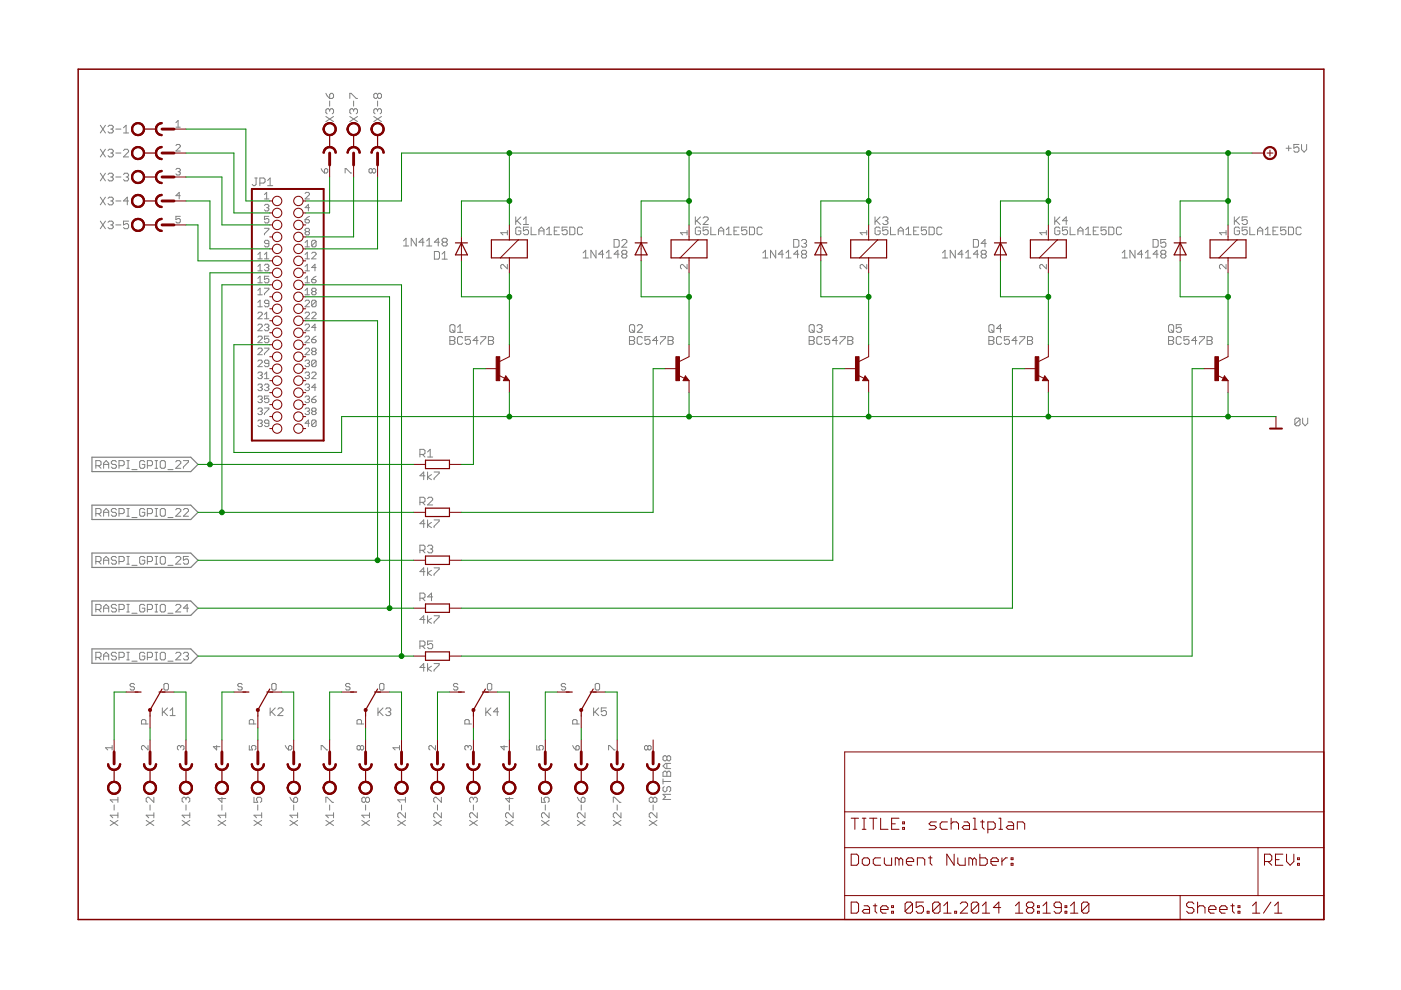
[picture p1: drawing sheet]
<svg xmlns="http://www.w3.org/2000/svg" width="297mm" height="210mm" viewBox="0 0 297 210" stroke-linecap="round" stroke-linejoin="round" font-family="sans-serif">
<g fill="none" stroke="#808080" stroke-width=".21">
<path d="M69.1 19.8l.8 1.1M21.3 26.6l1.1 1.6M21.3 31.6l1.1 1.7M21.3 36.7l1.1 1.7M22.4 26.6l-1.1 1.6M22.4 31.6l-1.1 1.7M22.4 36.7l-1.1 1.7M22.9 26.8l.3-.2h.5l.3 .2v.3l-.3 .3M22.9 31.9l.3-.3h.5l.3 .3v.3l-.3 .2M22.9 37l.3-.3h.5l.3 .3v.3l-.3 .2M23.5 27.4h.2M23.5 32.4h.2"/>
<path d="M23.5 37.5h.2M23.7 27.4l.3 .2v.3l-.3 .3h-.5l-.3-.3M23.7 32.4l.3 .3v.3l-.3 .3h-.5l-.3-.3M23.7 37.5l.3 .3v.3l-.3 .3h-.5l-.3-.3M24.6 27.4h1M24.6 32.4h1M24.6 37.5h1M26.2 28.2h1.1M26.2 27.1l.5-.5v1.6M26.2 31.9l.3-.3h.5l.3 .3v.3l-1.1 1.1h1.1M26.2 37l.3-.3h.5l.3 .3v.3l-.3 .2M26.7 37.5h.3"/>
<path d="M27 37.5l.3 .3v.3l-.3 .3h-.5l-.3-.3M37.3 30.9l.2-.3h.5l.2 .3v.2l-.9 .9h.9M37.3 26l.5-.5v1.5M37.3 27h.9M37.3 35.9l.2-.2h.5l.2 .2-.2 .5M37.8 36.4h.2M38 36.4l.2 .2-.2 .5h-.5l-.2-.2M54 37.7h.5M54.3 37.7v1.4l-.3 .3h-.3l-.2-.3M55.1 38.8h.8l.3-.3v-.5l-.3-.3h-.8v1.7M56.7 38.3l.6-.6v1.7M56.7 39.4h1.1"/>
<path d="M68.1 35.8l.7 .9M68.8 36l.5-.2 .2 .2v.4l-.2 .3h-.5zM69.1 24.7l1.6 1.1M69.9 20l.3-.2h.2l.3 .2v.6l-.3 .3h-.5zM69.9 23.3l.3-.2h.2l.3 .2v.6l-.3 .2M69.9 21.4v1.1M69.9 23.3v.3M69.9 23.3l-.3-.2h-.2l-.3 .2v.6l.3 .2M70.7 24.7l-1.6 1.1M73.2 36.7v-.9h.2l.9 .9h.3M74.2 20.9v-1.1h.2l1.1 1.1h.3M74.2 24.7l1.6 1.1"/>
<path d="M75 23.3l-.3-.2h-.3l-.2 .2v.6l.2 .2M75 23.3l.2-.2h.3l.3 .2v.6l-.3 .2M75 21.4v1.1M75 23.3v.3M75.8 24.7l-1.6 1.1M78.9 36l-.2-.2-.5 .2v.4l.3 .3 .4-.3M78.9 36l.3-.2 .5 .2v.4l-.3 .3-.5-.3M78.9 36v.4M79.2 24.7l1.7 1.1M80.1 23.3l-.3-.2h-.3l-.3 .2v.6l.3 .2M80.1 23.3l.2-.2h.3l.3 .2v.6l-.3 .2M80.1 20l-.3-.2h-.3l-.3 .2v.6l.3 .3h.3l.3-.3"/>
<path d="M80.1 20l.2-.2h.3l.3 .2v.6l-.3 .3h-.3l-.2-.3M80.1 20v.6M80.1 21.4v1.1M80.1 23.3v.3M80.9 24.7l-1.7 1.1M272.7 31.4h1.1M273.2 30.9v1.1M275.4 30.6h-1.1v.8l.5-.2h.3l.3 .2v.6l-.3 .3h-.5l-.3-.3M275.9 30.6v1.1l.6 .6 .5-.6v-1.1M21.3 41.8l1.1 1.6M21.3 46.9l1.1 1.6M22.4 41.8l-1.1 1.6"/>
<path d="M22.4 46.9l-1.1 1.6M22.9 42.1l.3-.3h.5l.3 .3v.2l-.3 .3M22.9 47.1l.3-.2h.5l.3 .2v.3l-.3 .3M23.5 42.6h.2M23.5 47.7h.2M23.7 42.6l.3 .3v.3l-.3 .2h-.5l-.3-.2M23.7 47.7l.3 .3v.2l-.3 .3h-.5l-.3-.3M24.6 42.6h1M24.6 47.7h1M27.3 46.9h-1.1v.8l.5-.3h.3l.3 .3v.5l-.3 .3h-.5l-.3-.3M27.3 42.6h-1.1l.8-.8v1.6M38.2 45.9h-.9v.7l.7-.3 .2 .3v.4l-.2 .3h-.5l-.2-.3"/>
<path d="M38.2 41.5h-.9l.7-.7v1.4M54.7 54l.4-.5v1.4M54.7 56.5l.4-.5v1.4M54.7 59l.4-.4v1.4M54.7 54.9h.9M54.7 57.4h.9M54.7 60h.9M56.1 41.3l.4-.5v1.4M56.1 54l.4-.5v1.4M56.1 42.2h.9M56.1 43.6l.2-.3h.5l.2 .3-.2 .4M56.1 48.4h.9v.2l-.9 1v.2"/>
<path d="M56.1 56.3l.2-.3h.5l.2 .3-.2 .4M56.1 54.9h.9M56.5 44h.3M56.5 56.7h.3M56.8 44l.2 .3-.2 .4h-.5l-.2-.2M56.8 56.7l.2 .3-.2 .4h-.5l-.2-.2M57 51.6h-.7l-.2-.2 .2-.5h.5l.2 .3v.9l-.2 .2h-.5l-.2-.2M57 45.9h-.9v.7l.7-.3 .2 .3v.4l-.2 .3h-.5l-.2-.3M57 58.6h-.9v.7l.7-.3 .2 .3v.4l-.2 .3h-.5l-.2-.3M64.7 46.6h.7l.2 .4-.2 .3h-.5l-.2-.3zM64.7 51.4l.5-.5v1.4M64.7 41l.2-.2h.5l.2 .2v.3l-.9 .9h.9"/>
<path d="M64.7 52.3h.9M64.7 54l.5-.5v1.4M64.7 56.5l.5-.5v1.4M64.7 59l.5-.4v1.4M64.7 54.9h.9M64.7 57.4h.9M64.7 60h.9M64.9 49.1l-.2-.2 .2-.5h.5l.2 .2-.2 .5M64.9 49.1l-.2 .2 .2 .5h.5l.2-.2-.2-.5M64.9 49.1h.5M65.6 44h-.9l.7-.7v1.4M65.6 45.9l-.9 .7"/>
<path d="M66.1 59.3h.7l.2 .4-.2 .3h-.5l-.2-.3zM66.1 53.7l.2-.2h.5l.2 .2v.3l-.9 .9h.9M67 51.2l-.2-.3h-.5l-.2 .3v.9M67 51.2v.9l-.2 .2h-.5l-.2-.2M67 51.2l-.9 .9M67 56.7h-.9l.7-.7v1.4M67 58.6l-.9 .7M85.6 51.1l.5-.6v1.7M85.6 52.2h1M88.3 50.5v1.7l-1.1-1.7v1.7M89.9 51.4h-1.1l.8-.9v1.7M90.5 52.2h1"/>
<path d="M90.5 51.1l.5-.6v1.7M92.1 53.3h.8l.3 .3v1.1l-.3 .2h-.8zM93.2 51.4h-1.1l.8-.9v1.7M93.7 54.9h1.1M93.7 53.9l.6-.6v1.6M94 51.4l-.3 .2v.3l.3 .3h.6l.2-.3v-.3l-.2-.2M94 51.4h.6M94 51.4l-.3-.3v-.3l.3-.3h.6l.2 .3v.3l-.2 .3M107.6 48.9v.9M107.6 56.1v.9l-1-.9h-.2l-.2 .2v.5l.2 .2M107.6 49.3h-1.4l.4 .5M109.3 46v1.6"/>
<path d="M109.6 46.8l.8 .8M110.4 48.4l-.2-.2h-.6l-.3 .2v1.1l.3 .3h.6l.2-.3v-.5h-.5M110.4 46l-1.1 1.1M111 46.5l.5-.5v1.6M111 47.6h1.1M112.1 48.2h-1.1v.8l.5-.3h.3l.3 .3v.5l-.3 .3h-.5l-.3-.3M112.6 48.2v1.6h1.1M114.3 49h1M114.3 49.8v-1.1l.5-.5 .5 .5v1.1M115.9 49.8h1.1M115.9 48.7l.5-.5v1.6M117.5 49h.6"/>
<path d="M118.6 48.2h-1.1v1.6h1.1M120.2 48.2h-1v.8l.5-.3h.3l.2 .3v.5l-.2 .3h-.6l-.2-.3M120.8 48.2h.8l.3 .2v1.1l-.3 .3h-.8zM123.5 48.4l-.2-.2h-.6l-.3 .2v1.1l.3 .3h.6l.2-.3M123.6 53.6l.6-.5v1.6M123.6 54.7h1.1M126.4 53.1v1.6l-1.1-1.6v1.6M128 53.9h-1.1l.8-.8v1.6M128.5 54.7h1.1M128.5 53.6l.6-.5v1.6M130.2 50.8h.8l.3 .3v1l-.3 .3h-.8zM131.3 53.9h-1.1l.8-.8v1.6"/>
<path d="M131.8 51.1l.3-.3h.6l.2 .3v.2l-1.1 1.1h1.1M132.1 53.9l-.3 .3v.2l.3 .3h.6l.2-.3v-.2l-.2-.3M132.1 53.9h.6M132.1 53.9l-.3-.3v-.3l.3-.2h.6l.2 .2v.3l-.2 .3M145.7 56.1v.9l-1-.9-.4 .2v.5l.2 .2M145.7 49.3h-1.4l.4 .5M145.7 48.9v.9M147.4 46v1.6M147.7 46.8l.8 .8M148.5 48.4l-.2-.2h-.6l-.3 .2v1.1l.3 .3h.6l.2-.3v-.5h-.5M148.5 46l-1.1 1.1M149.1 46.2l.3-.2h.5l.3 .2v.3l-1.1 1.1h1.1"/>
<path d="M150.2 48.2h-1.1v.8l.5-.3h.3l.3 .3v.5l-.3 .3h-.5l-.3-.3M150.7 48.2v1.6h1.1M152.3 49h1.1M152.3 49.8v-1.1l.6-.5 .5 .5v1.1M154 49.8h1.1M154 48.7l.5-.5v1.6M155.6 49h.6M156.7 48.2h-1.1v1.6h1.1M158.3 48.2h-1.1v.8l.6-.3h.3l.2 .3v.5l-.2 .3h-.6l-.3-.3M158.9 48.2h.8l.3 .2v1.1l-.3 .3h-.8zM161.6 48.4l-.3-.2h-.5l-.3 .2v1.1l.3 .3h.5l.3-.3M161.7 54.7h1.1"/>
<path d="M161.7 53.6l.6-.5v1.6M164.5 53.1v1.6l-1.1-1.6v1.6M166.1 53.9h-1.1l.8-.8v1.6M166.6 54.7h1.1M166.6 53.6l.6-.5v1.6M168.3 50.8h.8l.3 .3v1l-.3 .3h-.8zM169.4 53.9h-1.1l.8-.8v1.6M169.9 51.1l.3-.3h.5l.3 .3v.2l-.3 .3M170.2 53.9l-.3 .3v.2l.3 .3h.5l.3-.3v-.2l-.3-.3M170.2 53.9h.5M170.2 53.9l-.3-.3v-.3l.3-.2h.5l.3 .2v.3l-.3 .3M170.5 51.6h.2"/>
<path d="M170.7 51.6l.3 .3v.2l-.3 .3h-.5l-.3-.3M183.8 56.1v.9l-1-.9-.4 .2v.5l.2 .2M183.8 49.3h-1.4l.4 .5M183.8 48.9v.9M185.5 46v1.6M185.8 46.8l.8 .8M186.6 48.4l-.3-.2h-.5l-.3 .2v1.1l.3 .3h.5l.3-.3v-.5h-.5M186.6 46l-1.1 1.1M187.2 46.2l.2-.2h.6l.3 .2v.3l-.3 .3M187.7 46.8h.3M188 46.8l.3 .3v.2l-.3 .3h-.6l-.2-.3M188.3 48.2h-1.1v.8l.5-.3h.3l.3 .3v.5l-.3 .3h-.6l-.2-.3"/>
<path d="M188.8 48.2v1.6h1.1M190.4 49h1.1M190.4 49.8v-1.1l.6-.5 .5 .5v1.1M192.1 49.8h1.1M192.1 48.7l.5-.5v1.6M193.7 49h.5M194.8 48.2h-1.1v1.6h1.1M196.4 48.2h-1.1v.8l.6-.3h.3l.2 .3v.5l-.2 .3h-.6l-.3-.3M197 48.2h.8l.3 .2v1.1l-.3 .3h-.8zM199.7 48.4l-.3-.2h-.5l-.3 .2v1.1l.3 .3h.5l.3-.3M199.8 54.7h1.1M199.8 53.6l.6-.5v1.6"/>
<path d="M202.5 53.1v1.6l-1-1.6v1.6M204.2 53.9h-1.1l.8-.8v1.6M204.7 54.7h1.1M204.7 53.6l.6-.5v1.6M206.4 50.8h.8l.3 .3v1l-.3 .3h-.8zM207.5 53.9h-1.1l.8-.8v1.6M208.3 53.9l-.3 .3v.2l.3 .3h.5l.3-.3v-.2l-.3-.3M208.3 53.9h.5M208.3 53.9l-.3-.3v-.3l.3-.2h.5l.3 .2v.3l-.3 .3M209.1 51.6h-1.1l.8-.8v1.6M221.8 56.1v.9l-.9-.9-.4 .2v.5l.2 .2M221.8 49.3h-1.3l.4 .5"/>
<path d="M221.8 48.9v.9M223.6 46v1.6M223.9 46.8l.8 .8M224.7 48.4l-.3-.2h-.5l-.3 .2v1.1l.3 .3h.5l.3-.3v-.5h-.5M224.7 46l-1.1 1.1M226.3 48.2h-1v.8l.5-.3h.3l.2 .3v.5l-.2 .3h-.6l-.2-.3M226.3 46.8h-1l.8-.8v1.6M226.9 48.2v1.6h1.1M228.5 49h1.1M228.5 49.8v-1.1l.6-.5 .5 .5v1.1M230.2 49.8h1M230.2 48.7l.5-.5v1.6"/>
<path d="M231.8 49h.5M232.9 48.2h-1.1v1.6h1.1M234.5 48.2h-1.1v.8l.6-.3h.3l.2 .3v.5l-.2 .3h-.6l-.3-.3M235.1 48.2h.8l.3 .2v1.1l-.3 .3h-.8zM237.8 48.4l-.3-.2h-.5l-.3 .2v1.1l.3 .3h.5l.3-.3M237.9 54.7h1.1M237.9 53.6l.6-.5v1.6M240.6 53.1v1.6l-1-1.6v1.6M242.3 53.9h-1.1l.8-.8v1.6M242.8 54.7h1.1M242.8 53.6l.6-.5v1.6M244.5 50.8h.8l.3 .3v1l-.3 .3h-.8z"/>
<path d="M245.6 53.9h-1.1l.8-.8v1.6M246.4 53.9l-.3 .3v.2l.3 .3h.5l.3-.3v-.2l-.3-.3M246.4 53.9h.5M246.4 53.9l-.3-.3v-.3l.3-.2h.5l.3 .2v.3l-.3 .3M247.2 50.8h-1.1v.8l.6-.3h.2l.3 .3v.5l-.3 .3h-.5l-.3-.3M259.9 56.1v.9l-.9-.9-.4 .2v.5l.2 .2M259.9 49.3h-1.3l.4 .5M259.9 48.9v.9M261.7 46v1.6M262 46.8l.8 .8M262.8 48.4l-.3-.2h-.5l-.3 .2v1.1l.3 .3h.5l.3-.3v-.5h-.5M262.8 46l-1.1 1.1"/>
<path d="M264.4 48.2h-1v.8l.8-.3 .2 .3v.5l-.2 .3h-.6l-.2-.3M264.4 46h-1v.8l.8-.3 .2 .3v.5l-.2 .3h-.6l-.2-.3M265 48.2v1.6h1.1M266.6 49h1.1M266.6 49.8v-1.1l.6-.5 .5 .5v1.1M268.3 49.8h1M268.3 48.7l.5-.5v1.6M269.9 49h.5M271 48.2h-1.1v1.6h1.1M272.6 48.2h-1.1v.8l.6-.3h.3l.2 .3v.5l-.2 .3h-.6l-.3-.3M273.2 48.2h.8l.3 .2v1.1l-.3 .3h-.8zM275.9 48.4l-.3-.2h-.5l-.3 .2v1.1l.3 .3h.5l.3-.3"/>
<path d="M54.7 61.6l.4-.5v1.4M54.7 64.1l.4-.5v1.4M54.7 62.5h.9M54.7 65h.9M54.7 66.4l.2-.2h.5l.2 .2v.3l-.9 .9h.9M54.7 69l.2-.3h.5l.2 .3v.2l-.9 .9h.9M54.7 71.5l.2-.2h.5l.2 .2v.2l-.9 1h.9M54.7 74l.2-.2h.5l.2 .2v.3l-.9 .9h.9M54.7 76.6l.2-.3h.5l.2 .3v.2l-.9 .9h.9M54.7 79.1l.2-.2h.5l.2 .2-.2 .5M55.1 79.6h.3M55.4 79.6l.2 .2-.2 .5h-.5l-.2-.2"/>
<path d="M56.1 66.7l.4-.5v1.4M56.1 79.4l.4-.5v1.4M56.1 61.1h.9v.2l-.9 1v.2M56.1 69l.2-.3h.5l.2 .3-.2 .4M56.1 73.8h.9v.2l-.9 1v.2M56.1 67.6h.9M56.5 69.4h.3M56.8 69.4l.2 .3-.2 .4h-.5l-.2-.2M57 64.3h-.7l-.2-.2 .2-.5h.5l.2 .3v.9l-.2 .2h-.5l-.2-.2M57 71.3h-.9v.7l.4-.3 .5 .3v.4l-.2 .3h-.5l-.2-.3M57 77h-.7l-.2-.2 .2-.5h.5l.2 .3v.9l-.2 .2h-.5l-.2-.2M64.7 63.9l.2-.3h.5l.2 .3v.2l-.9 .9h.9"/>
<path d="M64.7 66.4l.2-.2h.5l.2 .2v.3l-.9 .9h.9M64.7 69l.2-.3h.5l.2 .3v.2l-.9 .9h.9M64.7 71.5l.2-.2h.5l.2 .2v.2l-.9 1h.9M64.7 74l.2-.2h.5l.2 .2v.3l-.9 .9h.9M64.7 76.6l.2-.3h.5l.2 .3-.2 .4M64.7 79.1l.2-.2h.5l.2 .2-.2 .5M64.7 61.6l.5-.5v1.4M64.7 62.5h.9M65.2 77h.2M65.2 79.6h.2M65.4 77l.2 .3-.2 .4h-.5l-.2-.2M65.4 79.6l.2 .2-.2 .5h-.5l-.2-.2"/>
<path d="M66.1 72h.7l.2 .4-.2 .3h-.5l-.2-.3zM66.1 66.4l.2-.2h.5l.2 .2v.3l-.9 .9h.9M66.1 79.1l.2-.2h.5l.2 .2v.3l-.9 .9h.9M66.3 61.8l-.2-.2 .2-.5h.5l.2 .2-.2 .5M66.3 61.8l-.2 .2 .2 .5h.5l.2-.2-.2-.5M66.3 74.5l-.2-.2 .2-.5h.5l.2 .2-.2 .5M66.3 74.5l-.2 .2 .2 .5h.5l.2-.2-.2-.5M66.3 61.8h.5M66.3 74.5h.5M67 76.6v.9l-.2 .2h-.5l-.2-.2M67 63.9l-.2-.3h-.5l-.2 .3v.9M67 76.6l-.2-.3h-.5l-.2 .3v.9"/>
<path d="M67 63.9v.9l-.2 .2h-.5l-.2-.2M67 69.4h-.9l.7-.7v1.4M67 63.9l-.9 .9M67 71.3l-.9 .7M67 76.6l-.9 .9M95.4 71.4h.8l.3 .2v.3l-.3 .3 .3 .3v.2l-.3 .3h-.8zM95.4 72.2h.8M95.7 68.8h.5l.3 .3v1.1l-.3 .3h-.5l-.3-.3v-1.1zM95.9 69.9l.6 .6M97 70.5h1.1M97 69.4l.6-.6v1.7M98.1 71.6l-.3-.2h-.5l-.3 .2v1.1l.3 .3h.5l.3-.3"/>
<path d="M99.7 71.4h-1.1v.8l.6-.3h.3l.2 .3v.5l-.2 .3h-.6l-.3-.3M101.4 72.2h-1.1l.8-.8v1.6M101.9 71.4h1.1v.2l-1.1 1.1v.3M103.5 71.4h.9l.2 .2v.3l-.2 .3 .2 .3v.2l-.2 .3h-.9zM103.5 72.2h.9M133.5 71.4h.8l.3 .2v.3l-.3 .3 .3 .3v.2l-.3 .3h-.8zM133.5 72.2h.8M133.5 69.1l.2-.3h.6l.3 .3v1.1l-.3 .3h-.6l-.2-.3zM134 69.9l.6 .6M135.1 69.1l.3-.3h.5l.3 .3v.3l-1.1 1.1h1.1M136.2 71.6l-.3-.2h-.5l-.3 .2v1.1l.3 .3h.5l.3-.3M137.8 71.4h-1.1v.8l.6-.3h.3l.2 .3v.5l-.2 .3h-.6l-.3-.3"/>
<path d="M139.5 72.2h-1.1l.8-.8v1.6M140 71.4h1.1v.2l-1.1 1.1v.3M141.6 71.4h.9l.2 .2v.3l-.2 .3 .2 .3v.2l-.2 .3h-.9zM141.6 72.2h.9M171.6 71.4h.8l.2 .2v.3l-.2 .3 .2 .3v.2l-.2 .3h-.8zM171.6 72.2h.8M171.6 69.1l.2-.3h.6l.2 .3v1.1l-.2 .3h-.6l-.2-.3zM172.1 69.9l.5 .6M173.2 69.1l.3-.3h.5l.3 .3v.3l-.3 .3M173.7 69.7h.3M174 69.7l.3 .2v.3l-.3 .3h-.5l-.3-.3M174.3 71.6l-.3-.2h-.5l-.3 .2v1.1l.3 .3h.5l.3-.3"/>
<path d="M175.9 71.4h-1.1v.8l.6-.3h.2l.3 .3v.5l-.3 .3h-.5l-.3-.3M177.5 72.2h-1l.8-.8v1.6M178.1 71.4h1.1v.2l-1.1 1.1v.3M179.7 71.4h.9l.2 .2v.3l-.2 .3 .2 .3v.2l-.2 .3h-.9zM179.7 72.2h.9M209.7 71.4h.8l.2 .2v.3l-.2 .3 .2 .3v.2l-.2 .3h-.8zM209.7 72.2h.8M209.9 68.8h.6l.2 .3v1.1l-.2 .3h-.6l-.2-.3v-1.1zM210.2 69.9l.5 .6M212.4 71.6l-.3-.2h-.5l-.3 .2v1.1l.3 .3h.5l.3-.3M212.4 69.7h-1.1l.8-.9v1.7M214 71.4h-1.1v.8l.6-.3h.2l.3 .3v.5l-.3 .3h-.5l-.3-.3"/>
<path d="M215.6 72.2h-1l.8-.8v1.6M216.2 71.4h1.1v.2l-1.1 1.1v.3M217.8 71.4h.9l.2 .2v.3l-.2 .3 .2 .3v.2l-.2 .3h-.9zM217.8 72.2h.9M247.8 71.4h.8l.2 .2v.3l-.2 .3 .2 .3v.2l-.2 .3h-.8zM247.8 72.2h.8M248 68.8h.6l.2 .3v1.1l-.2 .3h-.6l-.2-.3v-1.1zM248.3 69.9l.5 .6M250.5 71.6l-.3-.2h-.5l-.3 .2v1.1l.3 .3h.5l.3-.3M250.5 68.8h-1.1v.9l.5-.3h.3l.3 .3v.5l-.3 .3h-.5l-.3-.3M252.1 71.4h-1.1v.8l.6-.3h.2l.3 .3v.5l-.3 .3h-.5l-.3-.3M253.7 72.2h-1l.8-.8v1.6"/>
<path d="M254.3 71.4h1.1v.2l-1.1 1.1v.3M255.9 71.4h.9l.2 .2v.3l-.2 .3 .2 .3v.2l-.2 .3h-.9zM255.9 72.2h.9M20.3 98.7h.8l.3-.2v-.6l-.3-.2h-.8v1.6M20.9 98.7l.5 .6M22 99.3v-1.1l.5-.5 .6 .5v1.1M22 98.5h1.1M24.7 97.9l-.3-.2h-.5l-.3 .2v.3l.3 .3h.5l.3 .2v.3l-.3 .3h-.5l-.3-.3M25.2 98.7h.9l.2-.2v-.6l-.2-.2h-.9v1.6M26.9 97.7h.5M26.9 99.3h.5M27.2 97.7v1.6"/>
<path d="M28 99.6h1.1M30.7 97.9l-.3-.2h-.5l-.3 .2v1.1l.3 .3h.5l.3-.3v-.5h-.6M31.2 98.7h.8l.3-.2v-.6l-.3-.2h-.8v1.6M32.9 97.7h.5M32.9 99.3h.5M33.1 97.7v1.6M34.2 97.7h.6l.3 .2v1.1l-.3 .3h-.6l-.2-.3v-1.1zM35.6 99.6h1.1M37.3 97.9l.2-.2h.6l.2 .2v.3l-1 1.1h1M38.9 97.7h1.1v.2l-1.1 1.1v.3M54.7 81.7l.2-.3h.5l.2 .3-.2 .4M54.7 84.2l.2-.2h.5l.2 .2-.2 .5"/>
<path d="M54.7 86.7l.2-.2h.5l.2 .2-.2 .5M54.7 89.3l.2-.3h.5l.2 .3-.2 .4M55.1 82.1h.3M55.1 84.7h.3M55.1 87.2h.3M55.1 89.7h.3M55.4 89.7l.2 .3-.2 .4h-.5l-.2-.2M55.4 82.1l.2 .3-.2 .4h-.5l-.2-.2M55.4 84.7l.2 .2-.2 .5h-.5l-.2-.3M55.4 87.2l.2 .2-.2 .5h-.5l-.2-.2M56.1 81.7l.2-.3h.5l.2 .3-.2 .4M56.1 86.5h.9v.2l-.9 1v.2"/>
<path d="M56.1 80.3h.9M56.5 82.1h.3M56.8 82.1l.2 .3-.2 .4h-.5l-.2-.2M57 89.7h-.7l-.2-.2 .2-.5h.5l.2 .3v.9l-.2 .2h-.5l-.2-.2M57 84h-.9v.7l.4-.3 .5 .3v.4l-.2 .3h-.5l-.2-.3M64.7 86.7l.2-.2h.5l.2 .2-.2 .5M64.7 81.7l.2-.3h.5l.2 .3-.2 .4M64.7 84.2l.2-.2h.5l.2 .2-.2 .5M65.2 82.1h.2M65.2 84.7h.2M65.2 87.2h.2M65.4 87.2l.2 .2-.2 .5h-.5l-.2-.2"/>
<path d="M65.4 84.7l.2 .2-.2 .5h-.5l-.2-.3M65.4 82.1l.2 .3-.2 .4h-.5l-.2-.2M65.6 89.7h-.9l.7-.7v1.4M66.1 84.7h.7l.2 .4-.2 .3h-.5l-.2-.3zM66.3 87.2l-.2 .2 .2 .5h.5l.2-.2-.2-.5M66.3 87.2l-.2-.2 .2-.5h.5l.2 .2-.2 .5M66.3 87.2h.5M67 89.3v.9l-.2 .2h-.5l-.2-.2M67 89.3l-.2-.3h-.5l-.2 .3v.9M67 82.1h-.9l.7-.7v1.4M67 84l-.9 .7M67 89.3l-.9 .9"/>
<path d="M89 96.4h.8l.3-.3v-.6l-.3-.2h-.8v1.6M89.6 96.4l.5 .5M90.7 95.8l.5-.5v1.6M90.7 96.9h1M275.6 88.9l-.2-.3h-.6l-.3 .3v1.1M275.6 88.9v1.1l-.2 .3h-.6l-.3-.3M275.6 88.9l-1.1 1.1M276.2 88.6v1.1l.5 .6 .6-.6v-1.1M20.3 119.1h.8l.3-.3v-.5l-.3-.3h-.8v1.6M20.3 108.9h.8l.3-.3v-.5l-.3-.3h-.8v1.7M20.9 108.9l.5 .6M20.9 119.1l.5 .5"/>
<path d="M22 109.5v-1.1l.5-.6 .6 .6v1.1M22 119.6v-1.1l.5-.5 .6 .5v1.1M22 108.6h1.1M22 118.8h1.1M24.7 118.3l-.3-.3h-.5l-.3 .3v.2l.3 .3h.5l.3 .3v.2l-.3 .3h-.5l-.3-.3M24.7 108.1l-.3-.3h-.5l-.3 .3v.3l.3 .2h.5l.3 .3v.3l-.3 .3h-.5l-.3-.3M25.2 119.1h.9l.2-.3v-.5l-.2-.3h-.9v1.6M25.2 108.9h.9l.2-.3v-.5l-.2-.3h-.9v1.7M26.9 107.8h.5M26.9 109.5h.5M26.9 118h.5M26.9 119.6h.5"/>
<path d="M27.2 107.8v1.7M27.2 118v1.6M28 109.7h1.1M28 119.9h1.1M30.7 108.1l-.3-.3h-.5l-.3 .3v1.1l.3 .3h.5l.3-.3v-.6h-.6M30.7 118.3l-.3-.3h-.5l-.3 .3v1l.3 .3h.5l.3-.3v-.5h-.6M31.2 108.9h.8l.3-.3v-.5l-.3-.3h-.8v1.7M31.2 119.1h.8l.3-.3v-.5l-.3-.3h-.8v1.6M32.9 107.8h.5M32.9 109.5h.5M32.9 118h.5M32.9 119.6h.5"/>
<path d="M33.1 107.8v1.7M33.1 118v1.6M34 118.3l.2-.3h.6l.3 .3v1l-.3 .3h-.6l-.2-.3zM34.2 107.8h.6l.3 .3v1.1l-.3 .3h-.6l-.2-.3v-1.1zM35.6 109.7h1.1M35.6 119.9h1.1M37.3 108.1l.2-.3h.6l.2 .3v.3l-1 1.1h1M37.3 118.3l.2-.3h.6l.2 .3v.2l-1 1.1h1M38.9 108.1l.3-.3h.5l.3 .3v.3l-1.1 1.1h1.1M40 118h-1.1v.8l.5-.3h.3l.3 .3v.5l-.3 .3h-.5l-.3-.3M89 116.7h.8l.3-.3v-.5l-.3-.3h-.8v1.6M89 106.5h.8l.3-.2v-.6l-.3-.3h-.8v1.7"/>
<path d="M89.6 116.7l.5 .5M89.6 106.5l.5 .6M90.1 100.9h-1.1l.8-.8v1.6M90.1 111h-1.1l.8-.8v1.7M90.7 115.9l.2-.3h.6l.2 .3v.2l-.2 .3M90.7 100.1v1.6M90.7 110.2v1.7M90.7 105.7l.2-.3h.6l.2 .3v.3l-1 1.1h1M91.2 116.4h.3M91.5 100.6l-.8 .6 .8 .5M91.5 110.8l-.8 .5 .8 .6M91.5 116.4l.2 .3v.2l-.2 .3h-.6l-.2-.3"/>
<path d="M92 100.1h1.1v.3l-1.1 1v.3M92 110.2h1.1v.3l-1.1 1.1v.3M20.3 129.2h.8l.3-.3v-.5l-.3-.3h-.8v1.7M20.3 139.4h.8l.3-.3v-.5l-.3-.3h-.8v1.6M20.9 129.2l.5 .6M20.9 139.4l.5 .5M22 129.8v-1.1l.5-.6 .6 .6v1.1M22 139.9v-1.1l.5-.5 .6 .5v1.1M22 128.9h1.1M22 139.1h1.1M24.7 128.4l-.3-.3h-.5l-.3 .3v.3l.3 .2h.5l.3 .3v.3l-.3 .3h-.5l-.3-.3M24.7 138.6l-.3-.3h-.5l-.3 .3v.2l.3 .3h.5l.3 .3v.3l-.3 .2h-.5l-.3-.2"/>
<path d="M25.2 129.2h.9l.2-.3v-.5l-.2-.3h-.9v1.7M25.2 139.4h.9l.2-.3v-.5l-.2-.3h-.9v1.6M26.9 128.1h.5M26.9 129.8h.5M26.9 138.3h.5M26.9 139.9h.5M27.2 128.1v1.7M27.2 138.3v1.6M28 130h1.1M30.7 128.4l-.3-.3h-.5l-.3 .3v1.1l.3 .3h.5l.3-.3v-.6h-.6M30.7 138.6l-.3-.3h-.5l-.3 .3v1.1l.3 .2h.5l.3-.2v-.6h-.6M31.2 129.2h.8l.3-.3v-.5l-.3-.3h-.8v1.7"/>
<path d="M31.2 139.4h.8l.3-.3v-.5l-.3-.3h-.8v1.6M32.9 128.1h.5M32.9 129.8h.5M32.9 138.3h.5M32.9 139.9h.5M33.1 128.1v1.7M33.1 138.3v1.6M34 128.4l.2-.3h.6l.3 .3v1.1l-.3 .3h-.6l-.2-.3zM34 138.6l.2-.3h.6l.3 .3v1.1l-.3 .2h-.6l-.2-.2zM35.6 130h1.1M37.3 128.4l.2-.3h.6l.2 .3v.3l-1 1.1h1M37.3 138.6l.2-.3h.6l.2 .3v.2l-1 1.1h1"/>
<path d="M38.9 138.6l.3-.3h.5l.3 .3v.2l-.3 .3M39.4 139.1h.3M39.7 139.1l.3 .3v.3l-.3 .2h-.5l-.3-.2M40 128.9h-1.1l.8-.8v1.7M89 126.8h.8l.3-.2v-.6l-.3-.2h-.8v1.6M89 137h.8l.3-.3v-.5l-.3-.3h-.8v1.6M89.6 126.8l.5 .6M89.6 137l.5 .5M90.1 121.2h-1.1l.8-.8v1.6M90.1 131.4h-1.1l.8-.8v1.6M90.7 120.4v1.6M90.7 130.6v1.6"/>
<path d="M91.5 120.9l-.8 .6 .8 .5M91.5 131.1l-.8 .5 .8 .6M91.7 135.9h-1v.8l.8-.3 .2 .3v.6l-.2 .2h-.6l-.2-.2M91.7 126.6h-1l.8-.8v1.6M92 120.4h1.1v.3l-1.1 1.1v.2M92 130.6h1.1v.2l-1.1 1.1v.3M23.8 158.5h-1.4l.4 .5M23.8 158.1v.9M28 140.2h1.1M28.5 145.1l-.2-.2h-.5l-.2 .2v.3l.2 .2h.5l.2 .5-.2 .2h-.5l-.2-.2M30.9 153.5v-.7l-.2-.2h-.5l-.2 .2v.7h1.4M31.4 158.1v.9l-.9-.9h-.3l-.2 .2v.5l.2 .2"/>
<path d="M34.4 150.1v1.6M34.7 150.9l.8 .8M35 144.9h.5l.2 .2v1l-.2 .2h-.5l-.2-.2v-1zM35.5 150.1l-1.1 1.1M35.6 140.2h1.1M36.1 150.6l.5-.5v1.6M36.1 151.7h1M38.3 158.3l.2-.2 .5 .2v.5l-.2 .2M38.3 158.3l-.2-.2-.5 .2v.5l.2 .2M38.3 158.3v.2M45.9 158.1v.9l-.7-.7h1.4M51.4 145.1l-.3-.2h-.4l-.3 .2 .3 .5h.4l.3 .2-.3 .5h-.4l-.3-.2"/>
<path d="M52.9 158.1v.9h.7l-.3-.7 .3-.2h.4l.3 .2v.5l-.3 .2M53.8 153.5v-.7l-.2-.2h-.5l-.2 .2v.7h1.4M57.3 150.1v1.6M57.6 150.9l.8 .8M57.8 144.9h.5l.2 .2v1l-.2 .2h-.5l-.2-.2v-1zM58.4 150.1l-1.1 1.1M58.9 150.4l.3-.3h.5l.3 .3v.2l-1.1 1.1h1.1M60.5 158.1l.7 .9M61.2 158.3l.4-.2 .3 .2v.5l-.3 .2h-.4zM68.1 159v-.9h.2l1 .9h.2M74.2 145.1l-.2-.2h-.5l-.2 .2 .2 .5h.5l.2 .2-.2 .5h-.5l-.2-.2M76.4 158.3l-.2-.2h-.3l-.2 .2v.5l.2 .2h.3l.2-.2"/>
<path d="M76.4 158.3l.2-.2 .5 .2v.5l-.2 .2-.5-.2M76.4 158.3v.5M76.6 153.5v-.7l-.2-.2h-.5l-.2 .2v.7h1.4M80.1 150.1v1.6M80.4 150.9l.8 .8M80.5 145.1l.2-.2h.5l.2 .2v1l-.2 .2h-.5l-.2-.2zM81.2 150.1l-1.1 1.1M81.8 150.4l.2-.3h.6l.2 .3v.2l-.2 .3M82.3 150.9h.3M82.6 150.9l.2 .3v.2l-.2 .3h-.6l-.2-.3M84.7 158.5h-1.4l.5 .5M84.7 158.1v.9"/>
<path d="M90.1 141.5h-1.1l.8-.8v1.6M90.7 140.7v1.6M91.5 141.2l-.8 .6 .8 .5M92 140.7h1.1v.3l-1.1 1.1v.2M92.3 158.1v.9l-.9-.9h-.2l-.3 .2v.5l.3 .2M97.1 145.1l-.3-.2h-.4l-.3 .2 .3 .5h.4l.3 .2-.3 .5h-.4l-.3-.2M99.3 158.3l-.3-.2-.4 .2v.5l.2 .2M99.3 158.3l.2-.2 .4 .2v.5l-.2 .2M99.3 158.3v.2M99.5 153.5v-.7l-.2-.2h-.5l-.2 .2v.7h1.3M103 150.1v1.6M103.3 150.9l.8 .8"/>
<path d="M103.6 144.9h.4l.3 .2v1l-.3 .2h-.4l-.3-.2v-1zM104.1 150.1l-1.1 1.1M105.7 150.9h-1.1l.8-.8v1.6M106.9 158.1v.9l-.7-.7h1.4M113.8 158.1v.9h.7l-.2-.7 .2-.2h.5l.2 .2v.5l-.2 .2M119.9 145.1l-.2-.2h-.5l-.2 .2 .2 .5h.5l.2 .2-.2 .5h-.5l-.2-.2M121.4 158.1l.7 .9M122.1 158.3l.5-.2 .2 .2v.5l-.2 .2h-.5zM122.3 153.5v-.7l-.2-.2h-.5l-.2 .2v.7h1.4M125.9 150.1v1.6M126.1 150.9l.8 .8M126.2 145.1l.2-.2h.5l.2 .2v1l-.2 .2h-.5l-.2-.2z"/>
<path d="M126.9 150.1l-1 1.1M128.6 150.1h-1.1v.8l.5-.3h.3l.3 .3v.5l-.3 .3h-.5l-.3-.3M129 159v-.9h.3l.9 .9h.2M137.4 158.3l-.3-.2-.4 .2v.5l.2 .2 .5-.2M137.4 158.3l.2-.2 .4 .2v.5l-.2 .2-.4-.2M137.4 158.3v.5M23.4 173.9l1.6 1.1M24.2 170.7v1.1M25 173.9l-1.6 1.1M25 172.8h-1.6l.5 .6M25 169v1.1M25 172.3v1.1"/>
<path d="M25 169.6h-1.6l.5 .5M31 173.9l1.6 1.1M31.8 170.7v1.1M32.6 172.8h-1.6l.5 .6M32.6 173.9l-1.6 1.1M32.6 169v1.1l-1.1-1.1h-.2l-.3 .3v.6l.3 .2M32.6 172.3v1.1M38.6 173.9l1.6 1.1M39.4 169.3l-.2-.3h-.3l-.3 .3v.6l.3 .2M39.4 169.3l.3-.3h.3l.2 .3v.6l-.2 .2M39.4 169.3v.3M39.4 170.7v1.1"/>
<path d="M40.2 172.8h-1.6l.6 .6M40.2 173.9l-1.6 1.1M40.2 172.3v1.1M46.2 173.9l1.7 1.1M47.1 169v1.1l-.9-.8h1.7M47.1 170.7v1.1M47.9 172.8h-1.7l.6 .6M47.9 173.9l-1.7 1.1M47.9 172.3v1.1M53.8 169v1.1h.9l-.3-.5v-.3l.3-.3h.5l.3 .3v.6l-.3 .2M53.8 173.9l1.7 1.1M54.7 170.7v1.1"/>
<path d="M55.5 172.8h-1.7l.6 .6M55.5 173.9l-1.7 1.1M55.5 172.3v1.1M61.5 173.9l1.6 1.1M61.5 169l.2 .6 .6 .5M62.3 169.3l.2-.3h.3l.3 .3v.6l-.3 .2h-.5zM62.3 170.7v1.1M63.1 172.8h-1.6l.5 .6M63.1 173.9l-1.6 1.1M63.1 172.3v1.1M69.1 170.1v-1.1h.3l1 1.1h.3M69.1 173.9l1.6 1.1"/>
<path d="M69.9 170.7v1.1M70.7 172.8h-1.6l.5 .6M70.7 173.9l-1.6 1.1M70.7 172.3v1.1M76.7 173.9l1.6 1.1M77.5 169.3l-.3-.3h-.2l-.3 .3v.6l.3 .2h.2l.3-.2M77.5 169.3l.3-.3h.3l.2 .3v.6l-.2 .2h-.3l-.3-.2M77.5 169.3v.6M77.5 170.7v1.1M78.3 172.8h-1.6l.5 .6M78.3 173.9l-1.6 1.1M78.3 172.3v1.1"/>
<path d="M84.3 173.9l1.7 1.1M85.1 170.7v1.1M86 169.6h-1.7l.6 .5M86 173.9l-1.7 1.1M86 169v1.1M86 172.3v1.1l-1.1-1.1h-.3l-.3 .3v.5l.3 .3M91.9 173.9l1.7 1.1M92.8 170.7v1.1M93.6 169v1.1l-1.1-1.1h-.3l-.3 .3v.6l.3 .2M93.6 172.3v1.1l-1.1-1.1h-.3l-.3 .3v.5l.3 .3M93.6 173.9l-1.7 1.1M99.6 173.9l1.6 1.1"/>
<path d="M100.4 169.3l-.3-.3h-.3l-.2 .3v.6l.2 .2M100.4 169.3l.2-.3h.3l.3 .3v.6l-.3 .2M100.4 169.3v.3M100.4 170.7v1.1M101.2 172.3v1.1l-1.1-1.1h-.3l-.2 .3v.5l.2 .3M101.2 173.9l-1.6 1.1M107.2 173.9l1.6 1.1M108 169v1.1l-.8-.8h1.6M108 170.7v1.1M108.8 172.3v1.1l-1.1-1.1h-.3l-.2 .3v.5l.2 .3M108.8 173.9l-1.6 1.1M114.8 169v1.1h.8l-.3-.5v-.3l.3-.3h.6l.2 .3v.6l-.2 .2"/>
<path d="M114.8 173.9l1.6 1.1M115.6 170.7v1.1M116.4 172.3v1.1l-1.1-1.1h-.2l-.3 .3v.5l.3 .3M116.4 173.9l-1.6 1.1M122.4 173.9l1.6 1.1M122.4 169l.3 .6 .5 .5M123.2 169.3l.3-.3h.3l.2 .3v.6l-.2 .2h-.6zM123.2 170.7v1.1M124 172.3v1.1l-1-1.1h-.3l-.3 .3v.5l.3 .3M124 173.9l-1.6 1.1M130 170.1v-1.1h.3l1.1 1.1h.3M130 173.9l1.7 1.1"/>
<path d="M130.9 170.7v1.1M131.7 172.3v1.1l-1.1-1.1h-.3l-.3 .3v.5l.3 .3M131.7 173.9l-1.7 1.1M137.6 173.9l1.7 1.1M138.5 169.3l-.3-.3h-.3l-.3 .3v.6l.3 .2h.3l.3-.2M138.5 169.3l.2-.3h.3l.3 .3v.6l-.3 .2h-.3l-.2-.2M138.5 169.3v.6M138.5 170.7v1.1M139.3 172.3v1.1l-1.1-1.1h-.3l-.3 .3v.5l.3 .3M139.3 173.9l-1.7 1.1M140.6 163.8l.2-.3h.3l.3 .3 .3-.3h.2l.3 .3v.8h-1.6zM140.6 165.1v1.1"/>
<path d="M140.6 165.7h1.6M140.8 166.8l-.2 .2v.6l.2 .3h.3l.3-.3v-.6l.3-.2h.2l.3 .2v.6l-.3 .3M141.4 160.5l-.3-.3h-.3l-.2 .3v.6l.2 .2h.3l.3-.2M141.4 160.5v.6M141.4 161.9v1.1M141.4 163.8v.8M141.4 160.5l.3-.3h.2l.3 .3v.6l-.3 .2h-.2l-.3-.2M142.2 168.4h-1.6l.5 .6-.5 .5h1.6M142.2 161.9h-1.1l-.5 .5 .5 .6h1.1"/>
</g>
<path d="M19.5 96.9h20.9l1.6 1.6-1.6 1.5h-20.9zM19.5 107.1h20.9l1.6 1.5-1.6 1.6h-20.9zM19.5 117.3h20.9l1.6 1.5-1.6 1.5h-20.9zM19.5 127.4h20.9l1.6 1.5-1.6 1.6h-20.9zM19.5 137.6h20.9l1.6 1.5-1.6 1.5h-20.9z" fill="none" stroke="#808080" stroke-width=".25"/>
<g fill="none" stroke="#800000" stroke-width=".21">
<path d="M36.9 32.4h2.5M36.9 27.4h2.5M36.9 37.5h2.5M69.9 35v2.5M75 35v2.5M80.1 35v2.5M265.5 32.4h2.5M268.6 32.4h1.3M269.3 31.8v1.3M36.9 42.6h2.5M36.9 47.7h2.5M57.2 42.6h.6"/>
<path d="M57.2 47.7h.6M57.2 45.1h.6M57.2 50.2h.6M57.2 52.8h.6M57.2 55.3h.6M57.2 57.8h.6M64.3 42.6h.5M64.3 47.7h.5M64.3 45.1h.5M64.3 50.2h.5M64.3 52.8h.5M64.3 55.3h.5"/>
<path d="M64.3 57.8h.5M97.8 50.2v5.1M108 47.7v3.2M108 54.7v3.1M109.9 50.9l-3.8 3.8M135.9 50.2v5.1M146.1 47.7v3.2M146.1 54.7v3.1M148 50.9l-3.8 3.8M174 50.2v5.1M184.2 47.7v3.2M184.2 54.7v3.1"/>
<path d="M186.1 50.9l-3.8 3.8M212.1 50.2v5.1M222.3 47.7v3.2M222.3 54.7v3.1M224.2 50.9l-3.8 3.8M250.2 50.2v5.1M260.4 47.7v3.2M260.4 54.7v3.1M262.3 50.9l-3.8 3.8M57.2 78.2h.6M57.2 60.4h.6M57.2 62.9h.6"/>
<path d="M57.2 65.5h.6M57.2 68h.6M57.2 70.5h.6M57.2 73.1h.6M57.2 75.6h.6M64.3 78.2h.5M64.3 60.4h.5M64.3 62.9h.5M64.3 65.5h.5M64.3 68h.5M64.3 70.5h.5M64.3 73.1h.5"/>
<path d="M64.3 75.6h.5M102.9 78.2h2.6M105.8 79.6l1.2 .6M107.2 79.7l.8 1h-1.3zM108 73.1v2.5l-2 1M141 78.2h2.6M143.8 79.6l1.3 .6M145.3 79.7l.8 1h-1.3zM146.1 73.1v2.5l-2 1M179.1 78.2h2.5M181.9 79.6l1.3 .6M183.4 79.7l.8 1h-1.3z"/>
<path d="M184.2 73.1v2.5l-2.1 1M217.2 78.2h2.5M220 79.6l1.3 .6M221.5 79.7l.8 1h-1.3zM222.3 73.1v2.5l-2.1 1M255.3 78.2h2.5M258.1 79.6l1.3 .6M259.6 79.7l.8 1h-1.3zM260.4 73.1v2.5l-2.1 1M57.2 80.7h.6M57.2 83.2h.6M57.2 85.8h.6"/>
<path d="M57.2 88.3h.6M57.2 90.9h.6M64.3 80.7h.5M64.3 83.2h.5M64.3 85.8h.5M64.3 88.3h.5M64.3 90.9h.5M87.7 98.5h2.5M95.3 98.5h2.5M108 80.7v2.5M146.1 80.7v2.5M184.2 80.7v2.5"/>
<path d="M222.3 80.7v2.5M260.4 80.7v2.5M270.5 88.3v2.6M87.7 108.6h2.5M87.7 118.8h2.5M95.3 108.6h2.5M95.3 118.8h2.5M87.7 128.9h2.5M87.7 139.1h2.5M95.3 128.9h2.5M95.3 139.1h2.5M24.2 156.9v2.5"/>
<path d="M26.7 146.7h2.6M31.8 151.8v2.5M31.8 156.9v2.5M34.4 146.7h2.5M39.4 156.9v2.5M47.1 156.9v2.5M49.6 146.7h2.5M54.7 151.8v2.5M54.7 156.9v2.5M57.2 146.7h2.5M62.3 156.9v2.5M69.9 156.9v2.5"/>
<path d="M72.4 146.7h2.6M77.5 151.8v2.5M77.5 156.9v2.5M80.1 146.7h2.5M85.1 156.9v2.5M92.8 156.9v2.5M95.3 146.7h2.5M100.4 151.8v2.5M100.4 156.9v2.5M102.9 146.7h2.6M108 156.9v2.5M115.6 156.9v2.5"/>
<path d="M118.2 146.7h2.5M123.2 151.8v2.5M123.2 156.9v2.5M125.8 146.7h2.5M130.9 156.9v2.5M138.5 156.9v2.5M179.1 159.4h101.6v35.6h-101.6zM179.1 179.7h101.6M179.1 172.1h101.6M180.5 173.5h1.5M181.3 173.5v2.3M182.8 173.5h.8"/>
<path d="M182.8 175.8h.8M183.2 173.5v2.3M184.4 173.5h1.5M185.1 173.5v2.3M186.7 173.5v2.3h1.6M189 174.7h.8M190.6 173.5h-1.6v2.3h1.6M191.4 175.4h.4v.4h-.4zM191.4 174.3h.4v.4h-.4zM198.5 174.3h-1.1l-.4 .4 .4 .3h.7l.4 .4-.4 .4h-1.1M200.9 174.3h-1.2l-.4 .4v.7l.4 .4h1.2M201.7 174.7l.4-.4h.7l.4 .4v1.1"/>
<path d="M201.7 173.5v2.3M204.4 174.3h.8l.3 .4v1.1h-1.1l-.4-.4 .4-.4h1.1M206.3 173.5h.4v2.3M206.3 175.8h.8M207.9 174.3h.8M208.3 173.9v1.5l.4 .4M209.4 175.8h1.2l.4-.4v-.7l-.4-.4h-1.2v2.3M211.8 173.5h.4v2.3M211.8 175.8h.8M213.7 174.3h.8l.4 .4v1.1h-1.2l-.4-.4 .4-.4h1.2M215.7 175.8v-1.5h1.2l.4 .4v1.1M266.7 179.7v10.2"/>
<path d="M179.1 189.9h101.6M180.5 181.1h1.2l.3 .4v1.5l-.3 .5h-1.2zM180.5 191.3h1.2l.3 .3v1.6l-.3 .4h-1.2zM182.8 182.3l.4-.4h.8l.4 .4v.7l-.4 .5h-.8l-.4-.5zM183.2 192h.8l.4 .4v1.2h-1.2l-.4-.4 .4-.4h1.2M185.1 192h.8M185.5 191.6v1.6l.4 .4M186.7 192.8h1.6v-.4l-.4-.4h-.8l-.4 .4v.8l.4 .4h.8M186.7 181.9h-1.2l-.4 .4v.7l.4 .5h1.2M187.5 181.9v1.1l.4 .5h1.1v-1.6M189 193.2h.4v.4h-.4zM189 192h.4v.4h-.4z"/>
<path d="M190.6 182.3l-.4-.4h-.4v1.6M190.6 182.3l.4-.4 .4 .4v1.2M190.6 182.3v1.2M192.2 182.7h1.5v-.4l-.4-.4h-.7l-.4 .4v.7l.4 .5h.7M193.5 191.6v1.6l-.4 .4h-.8l-.4-.4M193.5 191.6l-.4-.3h-.8l-.4 .3v1.6M193.5 191.6l-1.6 1.6M194.5 183.5v-1.6h1.2l.4 .4v1.2M195.8 191.3h-1.6v1.1l.8-.4h.4l.4 .4v.8l-.4 .4h-.8l-.4-.4M196.6 193.2h.4v.4h-.4zM196.8 181.9h.8M197.2 181.5v1.5l.4 .5"/>
<path d="M199.3 191.6v1.6l-.4 .4h-.8l-.4-.4M199.3 191.6l-.4-.3h-.8l-.4 .3v1.6M199.3 191.6l-1.6 1.6M200.1 193.6h1.6M200.1 192l.8-.7v2.3M202.3 181.1v2.4l-1.6-2.4v2.4M202.4 193.2h.4v.4h-.4zM203.1 181.9v1.1l.4 .5h1.1v-1.6M203.6 191.6l.4-.3h.8l.3 .3v.4l-1.5 1.6h1.5M206.2 182.3l-.4-.4h-.4v1.6M206.2 182.3v1.2M206.2 182.3l.4-.4 .4 .4v1.2"/>
<path d="M207.5 191.6v1.6l-.4 .4h-.8l-.4-.4M207.5 191.6l-.4-.3h-.8l-.4 .3v1.6M207.5 191.6l-1.6 1.6M207.8 181.1v2.4h1.1l.4-.5v-.7l-.4-.4h-1.1M208.3 193.6h1.5M208.3 192l.7-.7v2.3M210.1 182.7h1.5v-.4l-.3-.4h-.8l-.4 .4v.7l.4 .5h.8M212.2 192.4h-1.6l1.2-1.1v2.3M212.4 181.9v1.6M213.6 181.9h-.4l-.8 .8M214.4 183h.4v.5h-.4zM214.4 181.9h.4v.4h-.4z"/>
<path d="M215.3 193.6h1.6M215.3 192l.8-.7v2.3M218 192.4l-.4 .4v.4l.4 .4h.8l.4-.4v-.4l-.4-.4M218 192.4l-.4-.4v-.4l.4-.3h.8l.4 .3v.4l-.4 .4M218 192.4h.8M220 193.2h.3v.4h-.3zM220 192h.3v.4h-.3zM221.1 193.6h1.6M221.1 192l.8-.7v2.3M225 192.4h-1.1l-.4-.4v-.4l.4-.3h.7l.4 .3v1.6l-.4 .4h-.7l-.4-.4M225.8 193.2h.4v.4h-.4zM225.8 192h.4v.4h-.4z"/>
<path d="M227 193.6h1.5M227 192l.8-.7v2.3M230.9 191.6v1.6l-.4 .4h-.8l-.4-.4M230.9 191.6l-.4-.3h-.8l-.4 .3v1.6M230.9 191.6l-1.6 1.6M250.2 189.9v5.1M253.1 191.6l-.3-.3h-.8l-.4 .3v.4l.4 .4h.8l.3 .4v.4l-.3 .4h-.8l-.4-.4M253.9 192.4l.4-.4h.8l.4 .4v1.2M253.9 191.3v2.3M256.3 192.8h1.5v-.4l-.4-.4h-.8l-.3 .4v.8l.3 .4h.8M258.6 192.8h1.6v-.4l-.4-.4h-.8l-.4 .4v.8l.4 .4h.8M260.9 192h.8"/>
<path d="M261.3 191.6v1.6l.4 .4M262.5 193.2h.4v.4h-.4zM262.5 192h.4v.4h-.4zM265.6 193.6h1.5M265.6 192l.7-.7v2.3M268.1 182.7h1.2l.3-.4v-.8l-.3-.4h-1.2v2.4M268.9 182.7l.7 .8M269.5 191.3l-1.6 2.3M270.2 193.6h1.6M270.2 192l.8-.7v2.3M270.4 182.3h.8M272 181.1h-1.6v2.4h1.6"/>
<path d="M272.8 181.1v1.6l.7 .8 .8-.8v-1.6M275.1 183h.4v.5h-.4zM275.1 181.9h.4v.4h-.4z"/>
<circle cx="58.8" cy="42.6" r=".99"/>
<circle cx="58.8" cy="52.8" r=".99"/>
<circle cx="58.8" cy="50.2" r=".99"/>
<circle cx="58.8" cy="55.3" r=".99"/>
<circle cx="58.8" cy="57.8" r=".99"/>
<circle cx="58.8" cy="47.7" r=".99"/>
<circle cx="58.8" cy="45.1" r=".99"/>
<circle cx="63.3" cy="42.6" r=".99"/>
<circle cx="63.3" cy="47.7" r=".99"/>
<circle cx="63.3" cy="45.1" r=".99"/>
<circle cx="63.3" cy="55.3" r=".99"/>
<circle cx="63.3" cy="57.8" r=".99"/>
<circle cx="63.3" cy="52.8" r=".99"/>
<circle cx="63.3" cy="50.2" r=".99"/>
<circle cx="58.8" cy="75.6" r=".99"/>
<circle cx="58.8" cy="62.9" r=".99"/>
<circle cx="58.8" cy="78.2" r=".99"/>
<circle cx="58.8" cy="65.5" r=".99"/>
<circle cx="58.8" cy="73.1" r=".99"/>
<circle cx="58.8" cy="60.4" r=".99"/>
<circle cx="58.8" cy="68" r=".99"/>
<circle cx="58.8" cy="70.5" r=".99"/>
<circle cx="63.3" cy="73.1" r=".99"/>
<circle cx="63.3" cy="70.5" r=".99"/>
<circle cx="63.3" cy="65.5" r=".99"/>
<circle cx="63.3" cy="60.4" r=".99"/>
<circle cx="63.3" cy="62.9" r=".99"/>
<circle cx="63.3" cy="75.6" r=".99"/>
<circle cx="63.3" cy="78.2" r=".99"/>
<circle cx="63.3" cy="68" r=".99"/>
<circle cx="58.8" cy="88.3" r=".99"/>
<circle cx="58.8" cy="90.9" r=".99"/>
<circle cx="58.8" cy="80.7" r=".99"/>
<circle cx="58.8" cy="83.2" r=".99"/>
<circle cx="58.8" cy="85.8" r=".99"/>
<circle cx="63.3" cy="88.3" r=".99"/>
<circle cx="63.3" cy="90.9" r=".99"/>
<circle cx="63.3" cy="85.8" r=".99"/>
<circle cx="63.3" cy="83.2" r=".99"/>
<circle cx="63.3" cy="80.7" r=".99"/>
</g>
<g fill="none" stroke="#800000" stroke-width=".25">
<path d="M30.5 27.4h2.6M30.5 32.4h2.6M30.5 37.5h2.6M69.9 28.6v2.6M75 28.6v2.6M80.1 28.6v2.6M30.5 42.6h2.6M30.5 47.7h2.6M96.6 51.5h2.5M97.8 51.5l1.3 2.5h-2.5zM104.2 50.9h7.6v3.8h-7.6zM134.7 51.5h2.5"/>
<path d="M135.9 51.5l1.3 2.5h-2.5zM142.3 50.9h7.6v3.8h-7.6zM172.8 51.5h2.5M174 51.5l1.3 2.5h-2.5zM180.4 50.9h7.6v3.8h-7.6zM210.8 51.5h2.6M212.1 51.5l1.3 2.5h-2.6zM218.5 50.9h7.6v3.8h-7.6zM248.9 51.5h2.6M250.2 51.5l1.3 2.5h-2.6zM256.6 50.9h7.6v3.8h-7.6zM90.2 97.6h5.1v1.8h-5.1z"/>
<path d="M107.2 80.2l.2 .3h-.4l.2-.6 .5 .7h-.7M145.3 80.2l.2 .3h-.4l.2-.6 .5 .7h-.7M183.4 80.2l.1 .3h-.3l.2-.6 .5 .7h-.7M221.5 80.2l.1 .3h-.3l.2-.6 .5 .7h-.7M259.6 80.2l.1 .3h-.3l.2-.6 .5 .7h-.7M90.2 107.7h5.1v1.8h-5.1zM90.2 117.9h5.1v1.8h-5.1zM90.2 128.1h5.1v1.7h-5.1zM90.2 138.2h5.1v1.8h-5.1zM28.6 146.7h1.3M33.7 146.7h1.3M34.4 146.1l-2.6 4.4v1.3"/>
<path d="M51.5 146.7h1.3M56.6 146.7h1.2M57.2 146.1l-2.5 4.4v1.3M74.3 146.7h1.3M79.4 146.7h1.3M80.1 146.1l-2.6 4.4v1.3M97.2 146.7h1.3M102.3 146.7h1.2M102.9 146.1l-2.5 4.4v1.3M120.1 146.7h1.2M125.1 146.7h1.3M125.8 146.1l-2.6 4.4v1.3"/>
<path d="M24.2 163.2v2.6M31.8 163.2v2.6M39.4 163.2v2.6M47.1 163.2v2.6M54.7 163.2v2.6M62.3 163.2v2.6M69.9 163.2v2.6M77.5 163.2v2.6M85.1 163.2v2.6M92.8 163.2v2.6M100.4 163.2v2.6M108 163.2v2.6"/>
<path d="M115.6 163.2v2.6M123.2 163.2v2.6M130.9 163.2v2.6M138.5 163.2v2.6"/>
</g>
<g fill="#800000" stroke="#800000" stroke-width=".21">
<path d="M105.2 75.6h.8v5.1h-.8z"/>
<path d="M143.3 75.6h.8v5.1h-.8z"/>
<path d="M181.4 75.6h.7v5.1h-.7z"/>
<path d="M219.5 75.6h.7v5.1h-.7z"/>
<path d="M257.6 75.6h.7v5.1h-.7z"/>
</g>
<g fill="#800000" stroke="#800000" stroke-width=".21">
<path d="M268.2 31.5a1.4 1.4 0 0 1 2.3 .2 1.4 1.4 0 0 1-.9 2.1 1.4 1.4 0 0 1-1.7-1.4h.2a1.14 1.14 0 0 1 1.7-.9 1.14 1.14 0 0 1 .1 1.9 1.14 1.14 0 0 1-1.8-.7v-.3h-.2z" fill-rule="evenodd"/>
<path d="M54.4 150.3h.5v.5h-.5z" fill-rule="evenodd"/>
<path d="M24.2 163.1l.7-.2 .4-.9h.3a1.37 1.37 0 0 1-1.4 1.4z" fill-rule="evenodd"/>
<path d="M22.8 162h.3l.1 .5 .3 .4 .7 .2v.3a1.37 1.37 0 0 1-1.4-1.4z" fill-rule="evenodd"/>
<path d="M22.8 162h.3a1.14 1.14 0 0 0 1.1 1.1 1.14 1.14 0 0 0 1.1-1.1h.3a1.4 1.4 0 0 1-1.4 1.4 1.4 1.4 0 0 1-1.4-1.4z" fill-rule="evenodd"/>
<path d="M23.2 166.1a1.4 1.4 0 0 1 2.2 .2 1.4 1.4 0 0 1-.8 2.1 1.4 1.4 0 0 1-1.8-1.4h.3a1.14 1.14 0 0 1 1.6-.9 1.14 1.14 0 0 1 .2 1.9 1.14 1.14 0 0 1-1.8-.7v-.3h-.3z" fill-rule="evenodd"/>
<path d="M23.2 166.1a1.4 1.4 0 0 1 2.2 .2 1.4 1.4 0 0 1-.8 2.1 1.4 1.4 0 0 1-1.8-1.4h.3a1.14 1.14 0 0 1 1.6-.9 1.14 1.14 0 0 1 .2 1.9 1.14 1.14 0 0 1-1.8-.7v-.3h-.3z" fill-rule="evenodd"/>
<path d="M31.8 163.1l.7-.2 .5-.9h.2a1.37 1.37 0 0 1-1.4 1.4z" fill-rule="evenodd"/>
<path d="M30.4 162h.3l.1 .5 .3 .4 .7 .2v.3a1.37 1.37 0 0 1-1.4-1.4z" fill-rule="evenodd"/>
<path d="M30.4 162h.3a1.14 1.14 0 0 0 1.1 1.1 1.14 1.14 0 0 0 1.2-1.1h.2a1.4 1.4 0 0 1-1.4 1.4 1.4 1.4 0 0 1-1.4-1.4z" fill-rule="evenodd"/>
<path d="M30.8 166.1a1.4 1.4 0 0 1 2.2 .2 1.4 1.4 0 0 1-.8 2.1 1.4 1.4 0 0 1-1.8-1.4h.3a1.14 1.14 0 0 1 1.6-.9 1.14 1.14 0 0 1 .2 1.9 1.14 1.14 0 0 1-1.8-.7v-.3h-.3z" fill-rule="evenodd"/>
<path d="M30.8 166.1a1.4 1.4 0 0 1 2.2 .2 1.4 1.4 0 0 1-.8 2.1 1.4 1.4 0 0 1-1.8-1.4h.3a1.14 1.14 0 0 1 1.6-.9 1.14 1.14 0 0 1 .2 1.9 1.14 1.14 0 0 1-1.8-.7v-.3h-.3z" fill-rule="evenodd"/>
<path d="M39.4 163.1l.7-.2 .5-.9h.2a1.37 1.37 0 0 1-1.4 1.4z" fill-rule="evenodd"/>
<path d="M38 162h.3l.1 .5 .3 .4 .7 .2v.3a1.37 1.37 0 0 1-1.4-1.4z" fill-rule="evenodd"/>
<path d="M38 162h.3a1.14 1.14 0 0 0 1.1 1.1 1.14 1.14 0 0 0 1.2-1.1h.2a1.4 1.4 0 0 1-1.4 1.4 1.4 1.4 0 0 1-1.4-1.4z" fill-rule="evenodd"/>
<path d="M38.4 166.1a1.4 1.4 0 0 1 2.2 .2 1.4 1.4 0 0 1-.8 2.1 1.4 1.4 0 0 1-1.8-1.4h.3a1.14 1.14 0 0 1 1.7-.9 1.14 1.14 0 0 1 .1 1.9 1.14 1.14 0 0 1-1.8-.7v-.3h-.3z" fill-rule="evenodd"/>
<path d="M38.4 166.1a1.4 1.4 0 0 1 2.2 .2 1.4 1.4 0 0 1-.8 2.1 1.4 1.4 0 0 1-1.8-1.4h.3a1.14 1.14 0 0 1 1.7-.9 1.14 1.14 0 0 1 .1 1.9 1.14 1.14 0 0 1-1.8-.7v-.3h-.3z" fill-rule="evenodd"/>
<path d="M47.1 163.1l.7-.2 .4-.9h.3a1.37 1.37 0 0 1-1.4 1.4z" fill-rule="evenodd"/>
<path d="M45.7 162h.2l.1 .5 .3 .4 .8 .2v.3a1.37 1.37 0 0 1-1.4-1.4z" fill-rule="evenodd"/>
<path d="M45.7 162h.2a1.14 1.14 0 0 0 1.2 1.1 1.14 1.14 0 0 0 1.1-1.1h.3a1.4 1.4 0 0 1-1.4 1.4 1.4 1.4 0 0 1-1.4-1.4z" fill-rule="evenodd"/>
<path d="M46 166.1a1.4 1.4 0 0 1 2.2 .2 1.4 1.4 0 0 1-.7 2 1.4 1.4 0 0 1-1.8-1.3h.2a1.14 1.14 0 0 1 1.7-.9 1.14 1.14 0 0 1 .1 1.9 1.14 1.14 0 0 1-1.8-.7v-.3h-.2z" fill-rule="evenodd"/>
<path d="M46 166.1a1.4 1.4 0 0 1 2.2 .2 1.4 1.4 0 0 1-.7 2 1.4 1.4 0 0 1-1.8-1.3h.2a1.14 1.14 0 0 1 1.7-.9 1.14 1.14 0 0 1 .1 1.9 1.14 1.14 0 0 1-1.8-.7v-.3h-.2z" fill-rule="evenodd"/>
<path d="M54.7 163.1l.7-.2 .4-.9h.3a1.41 1.41 0 0 1-1.4 1.4z" fill-rule="evenodd"/>
<path d="M53.3 162h.2l.1 .5 .4 .4 .7 .2v.3a1.37 1.37 0 0 1-1.4-1.4z" fill-rule="evenodd"/>
<path d="M53.3 162h.2a1.14 1.14 0 0 0 1.2 1.1 1.14 1.14 0 0 0 1.1-1.1h.3a1.4 1.4 0 0 1-1.4 1.4 1.4 1.4 0 0 1-1.4-1.4z" fill-rule="evenodd"/>
<path d="M53.6 166.1a1.4 1.4 0 0 1 2.3 .2 1.4 1.4 0 0 1-.8 2 1.4 1.4 0 0 1-1.8-1.3h.2a1.14 1.14 0 0 1 1.7-.9 1.14 1.14 0 0 1 .2 1.9 1.14 1.14 0 0 1-1.8-.7l-.1-.3h-.2z" fill-rule="evenodd"/>
<path d="M53.6 166.1a1.4 1.4 0 0 1 2.3 .2 1.4 1.4 0 0 1-.8 2 1.4 1.4 0 0 1-1.8-1.3h.2a1.14 1.14 0 0 1 1.7-.9 1.14 1.14 0 0 1 .2 1.9 1.14 1.14 0 0 1-1.8-.7l-.1-.3h-.2z" fill-rule="evenodd"/>
<path d="M62.3 163.1l.7-.2 .3-.4 .1-.5h.3a1.37 1.37 0 0 1-1.4 1.4z" fill-rule="evenodd"/>
<path d="M60.9 162h.2l.5 .9 .7 .2v.3a1.41 1.41 0 0 1-1.4-1.4z" fill-rule="evenodd"/>
<path d="M60.9 162h.2a1.14 1.14 0 0 0 1.2 1.1 1.14 1.14 0 0 0 1.1-1.1h.3a1.4 1.4 0 0 1-1.4 1.4 1.4 1.4 0 0 1-1.4-1.4z" fill-rule="evenodd"/>
<path d="M61.3 166.1a1.4 1.4 0 0 1 2.2 .2 1.4 1.4 0 0 1-.8 2.1 1.4 1.4 0 0 1-1.8-1.4h.2a1.15 1.15 0 0 1 1.6-1 1.15 1.15 0 0 1 .3 1.9 1.15 1.15 0 0 1-1.8-.6l-.1-.3h-.2z" fill-rule="evenodd"/>
<path d="M61.3 166.1a1.4 1.4 0 0 1 2.2 .2 1.4 1.4 0 0 1-.8 2.1 1.4 1.4 0 0 1-1.8-1.4h.2a1.15 1.15 0 0 1 1.6-1 1.15 1.15 0 0 1 .3 1.9 1.15 1.15 0 0 1-1.8-.6l-.1-.3h-.2z" fill-rule="evenodd"/>
<path d="M69.9 163.1l.7-.2 .3-.4 .1-.5h.3a1.37 1.37 0 0 1-1.4 1.4z" fill-rule="evenodd"/>
<path d="M68.5 162h.2l.5 .9 .7 .2v.3a1.37 1.37 0 0 1-1.4-1.4z" fill-rule="evenodd"/>
<path d="M68.5 162h.2a1.14 1.14 0 0 0 1.2 1.1 1.14 1.14 0 0 0 1.1-1.1h.3a1.4 1.4 0 0 1-1.4 1.4 1.4 1.4 0 0 1-1.4-1.4z" fill-rule="evenodd"/>
<path d="M68.9 166.1a1.4 1.4 0 0 1 2.2 .2 1.4 1.4 0 0 1-.8 2.1 1.4 1.4 0 0 1-1.8-1.4h.2a1.15 1.15 0 0 1 1.7-1 1.15 1.15 0 0 1 .2 1.9 1.15 1.15 0 0 1-1.8-.6l-.1-.3h-.2z" fill-rule="evenodd"/>
<path d="M68.9 166.1a1.4 1.4 0 0 1 2.2 .2 1.4 1.4 0 0 1-.8 2.1 1.4 1.4 0 0 1-1.8-1.4h.2a1.15 1.15 0 0 1 1.7-1 1.15 1.15 0 0 1 .2 1.9 1.15 1.15 0 0 1-1.8-.6l-.1-.3h-.2z" fill-rule="evenodd"/>
<path d="M77.5 163.1l.7-.2 .3-.4 .2-.5h.2a1.37 1.37 0 0 1-1.4 1.4z" fill-rule="evenodd"/>
<path d="M76.1 162h.3l.4 .9 .7 .2v.3a1.37 1.37 0 0 1-1.4-1.4z" fill-rule="evenodd"/>
<path d="M76.1 162h.3a1.14 1.14 0 0 0 1.1 1.1 1.14 1.14 0 0 0 1.2-1.1h.2a1.4 1.4 0 0 1-1.4 1.4 1.4 1.4 0 0 1-1.4-1.4z" fill-rule="evenodd"/>
<path d="M76.5 166.1a1.4 1.4 0 0 1 2.2 .2 1.4 1.4 0 0 1-.8 2.1 1.4 1.4 0 0 1-1.8-1.4h.3a1.15 1.15 0 0 1 1.6-1 1.15 1.15 0 0 1 .3 1.9 1.15 1.15 0 0 1-1.9-.6v-.3h-.3z" fill-rule="evenodd"/>
<path d="M76.5 166.1a1.4 1.4 0 0 1 2.2 .2 1.4 1.4 0 0 1-.8 2.1 1.4 1.4 0 0 1-1.8-1.4h.3a1.15 1.15 0 0 1 1.6-1 1.15 1.15 0 0 1 .3 1.9 1.15 1.15 0 0 1-1.9-.6v-.3h-.3z" fill-rule="evenodd"/>
<path d="M85.1 163.1l.8-.2 .3-.4 .1-.5h.2a1.37 1.37 0 0 1-1.4 1.4z" fill-rule="evenodd"/>
<path d="M83.7 162h.3l.4 .9 .7 .2v.3a1.37 1.37 0 0 1-1.4-1.4z" fill-rule="evenodd"/>
<path d="M83.7 162h.3a1.14 1.14 0 0 0 1.1 1.1 1.14 1.14 0 0 0 1.2-1.1h.2a1.4 1.4 0 0 1-1.4 1.4 1.4 1.4 0 0 1-1.4-1.4z" fill-rule="evenodd"/>
<path d="M84.1 166.1a1.4 1.4 0 0 1 2.2 .2 1.4 1.4 0 0 1-.8 2.1 1.4 1.4 0 0 1-1.8-1.4h.3a1.15 1.15 0 0 1 1.6-1 1.15 1.15 0 0 1 .3 1.9 1.15 1.15 0 0 1-1.9-.6v-.3h-.3z" fill-rule="evenodd"/>
<path d="M84.1 166.1a1.4 1.4 0 0 1 2.2 .2 1.4 1.4 0 0 1-.8 2.1 1.4 1.4 0 0 1-1.8-1.4h.3a1.15 1.15 0 0 1 1.6-1 1.15 1.15 0 0 1 .3 1.9 1.15 1.15 0 0 1-1.9-.6v-.3h-.3z" fill-rule="evenodd"/>
<path d="M92.8 163.1l.7-.2 .3-.4 .1-.5h.2a1.37 1.37 0 0 1-1.3 1.4z" fill-rule="evenodd"/>
<path d="M91.4 162h.2l.5 .9 .7 .2v.3a1.37 1.37 0 0 1-1.4-1.4z" fill-rule="evenodd"/>
<path d="M91.4 162h.2a1.14 1.14 0 0 0 1.2 1.1 1.14 1.14 0 0 0 1.1-1.1h.2a1.4 1.4 0 0 1-1.3 1.4 1.4 1.4 0 0 1-1.4-1.4z" fill-rule="evenodd"/>
<path d="M91.7 166.1a1.4 1.4 0 0 1 2.3 .2 1.4 1.4 0 0 1-.9 2.1 1.4 1.4 0 0 1-1.7-1.4h.2a1.15 1.15 0 0 1 1.6-1 1.15 1.15 0 0 1 .3 1.9 1.15 1.15 0 0 1-1.8-.6l-.1-.3h-.2z" fill-rule="evenodd"/>
<path d="M91.7 166.1a1.4 1.4 0 0 1 2.3 .2 1.4 1.4 0 0 1-.9 2.1 1.4 1.4 0 0 1-1.7-1.4h.2a1.15 1.15 0 0 1 1.6-1 1.15 1.15 0 0 1 .3 1.9 1.15 1.15 0 0 1-1.8-.6l-.1-.3h-.2z" fill-rule="evenodd"/>
<path d="M100.4 163.1l.7-.2 .3-.4 .1-.5h.3a1.37 1.37 0 0 1-1.4 1.4z" fill-rule="evenodd"/>
<path d="M99 162h.2l.5 .9 .7 .2v.3a1.37 1.37 0 0 1-1.4-1.4z" fill-rule="evenodd"/>
<path d="M99 162h.2a1.14 1.14 0 0 0 1.2 1.1 1.14 1.14 0 0 0 1.1-1.1h.3a1.4 1.4 0 0 1-1.4 1.4 1.4 1.4 0 0 1-1.4-1.4z" fill-rule="evenodd"/>
<path d="M99.4 166.1a1.4 1.4 0 0 1 2.2 .2 1.4 1.4 0 0 1-.8 2.1 1.4 1.4 0 0 1-1.8-1.4h.2a1.15 1.15 0 0 1 1.6-1 1.15 1.15 0 0 1 .3 1.9 1.15 1.15 0 0 1-1.8-.6l-.1-.3h-.2z" fill-rule="evenodd"/>
<path d="M99.4 166.1a1.4 1.4 0 0 1 2.2 .2 1.4 1.4 0 0 1-.8 2.1 1.4 1.4 0 0 1-1.8-1.4h.2a1.15 1.15 0 0 1 1.6-1 1.15 1.15 0 0 1 .3 1.9 1.15 1.15 0 0 1-1.8-.6l-.1-.3h-.2z" fill-rule="evenodd"/>
<path d="M108 163.1l.7-.2 .3-.4 .1-.5h.3a1.37 1.37 0 0 1-1.4 1.4z" fill-rule="evenodd"/>
<path d="M106.6 162h.2l.2 .5 .3 .4 .7 .2v.3a1.37 1.37 0 0 1-1.4-1.4z" fill-rule="evenodd"/>
<path d="M106.6 162h.2a1.14 1.14 0 0 0 1.2 1.1 1.14 1.14 0 0 0 1.1-1.1h.3a1.4 1.4 0 0 1-1.4 1.4 1.4 1.4 0 0 1-1.4-1.4z" fill-rule="evenodd"/>
<path d="M107 166.1a1.4 1.4 0 0 1 2.2 .2 1.4 1.4 0 0 1-.8 2.1 1.4 1.4 0 0 1-1.8-1.4h.2a1.15 1.15 0 0 1 1.7-1 1.15 1.15 0 0 1 .2 1.9 1.15 1.15 0 0 1-1.8-.6l-.1-.3h-.2z" fill-rule="evenodd"/>
<path d="M107 166.1a1.4 1.4 0 0 1 2.2 .2 1.4 1.4 0 0 1-.8 2.1 1.4 1.4 0 0 1-1.8-1.4h.2a1.15 1.15 0 0 1 1.7-1 1.15 1.15 0 0 1 .2 1.9 1.15 1.15 0 0 1-1.8-.6l-.1-.3h-.2z" fill-rule="evenodd"/>
<path d="M115.6 163.1l.7-.2 .3-.4 .2-.5h.2a1.37 1.37 0 0 1-1.4 1.4z" fill-rule="evenodd"/>
<path d="M114.2 162h.3l.1 .5 .3 .4 .7 .2v.3a1.37 1.37 0 0 1-1.4-1.4z" fill-rule="evenodd"/>
<path d="M114.2 162h.3a1.14 1.14 0 0 0 1.1 1.1 1.14 1.14 0 0 0 1.2-1.1h.2a1.4 1.4 0 0 1-1.4 1.4 1.4 1.4 0 0 1-1.4-1.4z" fill-rule="evenodd"/>
<path d="M114.6 166.1a1.4 1.4 0 0 1 2.2 .2 1.4 1.4 0 0 1-.8 2.1 1.4 1.4 0 0 1-1.8-1.4h.3a1.15 1.15 0 0 1 1.6-1 1.15 1.15 0 0 1 .3 1.9 1.15 1.15 0 0 1-1.9-.6v-.3h-.3z" fill-rule="evenodd"/>
<path d="M114.6 166.1a1.4 1.4 0 0 1 2.2 .2 1.4 1.4 0 0 1-.8 2.1 1.4 1.4 0 0 1-1.8-1.4h.3a1.15 1.15 0 0 1 1.6-1 1.15 1.15 0 0 1 .3 1.9 1.15 1.15 0 0 1-1.9-.6v-.3h-.3z" fill-rule="evenodd"/>
<path d="M123.2 163.1l.8-.2 .3-.4 .1-.5h.2a1.37 1.37 0 0 1-1.4 1.4z" fill-rule="evenodd"/>
<path d="M121.8 162h.3l.1 .5 .3 .4 .7 .2v.3a1.37 1.37 0 0 1-1.4-1.4z" fill-rule="evenodd"/>
<path d="M121.8 162h.3a1.14 1.14 0 0 0 1.1 1.1 1.14 1.14 0 0 0 1.2-1.1h.2a1.4 1.4 0 0 1-1.4 1.4 1.4 1.4 0 0 1-1.4-1.4z" fill-rule="evenodd"/>
<path d="M122.2 166.1a1.4 1.4 0 0 1 2.2 .2 1.4 1.4 0 0 1-.8 2.1 1.4 1.4 0 0 1-1.8-1.4h.3a1.15 1.15 0 0 1 1.6-1 1.15 1.15 0 0 1 .3 1.9 1.15 1.15 0 0 1-1.9-.6v-.3h-.3z" fill-rule="evenodd"/>
<path d="M122.2 166.1a1.4 1.4 0 0 1 2.2 .2 1.4 1.4 0 0 1-.8 2.1 1.4 1.4 0 0 1-1.8-1.4h.3a1.15 1.15 0 0 1 1.6-1 1.15 1.15 0 0 1 .3 1.9 1.15 1.15 0 0 1-1.9-.6v-.3h-.3z" fill-rule="evenodd"/>
<path d="M130.9 163.1l.7-.2 .3-.4 .1-.5h.2a1.37 1.37 0 0 1-1.3 1.4z" fill-rule="evenodd"/>
<path d="M129.5 162h.2l.3 .7 .3 .3 .6 .1v.3a1.37 1.37 0 0 1-1.4-1.4z" fill-rule="evenodd"/>
<path d="M129.5 162h.2a1.14 1.14 0 0 0 1.2 1.1 1.14 1.14 0 0 0 1.1-1.1h.2a1.4 1.4 0 0 1-1.3 1.4 1.4 1.4 0 0 1-1.4-1.4z" fill-rule="evenodd"/>
<path d="M129.8 166.1a1.4 1.4 0 0 1 2.2 .2 1.4 1.4 0 0 1-.8 2.1 1.4 1.4 0 0 1-1.7-1.4h.2a1.14 1.14 0 0 1 1.6-1 1.14 1.14 0 0 1 .3 1.9 1.14 1.14 0 0 1-1.8-.6l-.1-.3h-.2z" fill-rule="evenodd"/>
<path d="M129.8 166.1a1.4 1.4 0 0 1 2.2 .2 1.4 1.4 0 0 1-.8 2.1 1.4 1.4 0 0 1-1.7-1.4h.2a1.14 1.14 0 0 1 1.6-1 1.14 1.14 0 0 1 .3 1.9 1.14 1.14 0 0 1-1.8-.6l-.1-.3h-.2z" fill-rule="evenodd"/>
<path d="M138.5 163.1l.7-.2 .4-.9h.3a1.37 1.37 0 0 1-1.4 1.4z" fill-rule="evenodd"/>
<path d="M137.1 162h.2l.3 .7 .4 .3 .5 .1v.3a1.37 1.37 0 0 1-1.4-1.4z" fill-rule="evenodd"/>
<path d="M137.1 162h.2a1.14 1.14 0 0 0 1.2 1.1 1.14 1.14 0 0 0 1.1-1.1h.3a1.4 1.4 0 0 1-1.4 1.4 1.4 1.4 0 0 1-1.4-1.4z" fill-rule="evenodd"/>
<path d="M137.5 166.1a1.4 1.4 0 0 1 2.2 .2 1.4 1.4 0 0 1-.8 2.1 1.4 1.4 0 0 1-1.8-1.4h.2a1.14 1.14 0 0 1 1.6-1 1.14 1.14 0 0 1 .3 1.9 1.14 1.14 0 0 1-1.8-.6l-.1-.3h-.2z" fill-rule="evenodd"/>
<path d="M137.5 166.1a1.4 1.4 0 0 1 2.2 .2 1.4 1.4 0 0 1-.8 2.1 1.4 1.4 0 0 1-1.8-1.4h.2a1.14 1.14 0 0 1 1.6-1 1.14 1.14 0 0 1 .3 1.9 1.14 1.14 0 0 1-1.8-.6l-.1-.3h-.2z" fill-rule="evenodd"/>
<path d="M33 27.4h.2l.2 .7 .4 .3 .6 .1v.3a1.37 1.37 0 0 1-1.4-1.4z" fill-rule="evenodd"/>
<path d="M33.4 26.4l1-.4v.2l-.6 .2-.4 .3-.2 .7h-.2v-.5z" fill-rule="evenodd"/>
<path d="M33.4 26.4l.8-.4h.2v.2a1.14 1.14 0 0 0-1.2 1.2 1.14 1.14 0 0 0 1.2 1.1v.3a1.39 1.39 0 0 1-1.4-.9 1.39 1.39 0 0 1 .4-1.5z" fill-rule="evenodd"/>
<path d="M28.3 26.4a1.4 1.4 0 0 1 2.2 .3 1.4 1.4 0 0 1-.9 2 1.4 1.4 0 0 1-1.7-1.3h.2a1.14 1.14 0 0 1 1.7-1 1.14 1.14 0 0 1 .2 2 1.14 1.14 0 0 1-1.8-.7l-.1-.3h-.2z" fill-rule="evenodd"/>
<path d="M28.3 26.4a1.4 1.4 0 0 1 2.2 .3 1.4 1.4 0 0 1-.9 2 1.4 1.4 0 0 1-1.7-1.3h.2a1.14 1.14 0 0 1 1.7-1 1.14 1.14 0 0 1 .2 2 1.14 1.14 0 0 1-1.8-.7l-.1-.3h-.2z" fill-rule="evenodd"/>
<path d="M33 32.4h.2l.2 .8 .4 .3 .6 .1v.2a1.37 1.37 0 0 1-1.4-1.4z" fill-rule="evenodd"/>
<path d="M33.4 31.5l1-.4v.2l-.6 .1-.4 .3-.2 .7h-.2v-.4z" fill-rule="evenodd"/>
<path d="M33.4 31.5l.8-.4h.2v.2a1.14 1.14 0 0 0-1.2 1.1 1.14 1.14 0 0 0 1.2 1.2v.2a1.39 1.39 0 0 1-1.4-.8 1.39 1.39 0 0 1 .4-1.5z" fill-rule="evenodd"/>
<path d="M28.3 31.5a1.4 1.4 0 0 1 2.2 .2 1.4 1.4 0 0 1-.9 2.1 1.4 1.4 0 0 1-1.7-1.4h.2a1.14 1.14 0 0 1 1.7-.9 1.14 1.14 0 0 1 .2 1.9 1.14 1.14 0 0 1-1.8-.7l-.1-.3h-.2z" fill-rule="evenodd"/>
<path d="M28.3 31.5a1.4 1.4 0 0 1 2.2 .2 1.4 1.4 0 0 1-.9 2.1 1.4 1.4 0 0 1-1.7-1.4h.2a1.14 1.14 0 0 1 1.7-.9 1.14 1.14 0 0 1 .2 1.9 1.14 1.14 0 0 1-1.8-.7l-.1-.3h-.2z" fill-rule="evenodd"/>
<path d="M33 37.5h.2l.2 .7 .4 .4 .6 .1v.2a1.37 1.37 0 0 1-1.4-1.4z" fill-rule="evenodd"/>
<path d="M33.4 36.5l1-.4v.3l-.8 .2-.3 .4-.1 .5h-.2v-.4z" fill-rule="evenodd"/>
<path d="M33.4 36.5l.8-.4h.2v.3a1.14 1.14 0 0 0-1.2 1.1 1.14 1.14 0 0 0 1.2 1.2v.2a1.39 1.39 0 0 1-1.4-.8 1.39 1.39 0 0 1 .4-1.6z" fill-rule="evenodd"/>
<path d="M28.3 36.6a1.39 1.39 0 0 1 2.2 .2 1.39 1.39 0 0 1-.9 2.1 1.39 1.39 0 0 1-1.7-1.4h.2a1.14 1.14 0 0 1 1.7-.9 1.14 1.14 0 0 1 .2 1.9 1.14 1.14 0 0 1-1.8-.7l-.1-.3h-.2z" fill-rule="evenodd"/>
<path d="M28.3 36.6a1.39 1.39 0 0 1 2.2 .2 1.39 1.39 0 0 1-.9 2.1 1.39 1.39 0 0 1-1.7-1.4h.2a1.14 1.14 0 0 1 1.7-.9 1.14 1.14 0 0 1 .2 1.9 1.14 1.14 0 0 1-1.8-.7l-.1-.3h-.2z" fill-rule="evenodd"/>
<path d="M33 42.6h.2l.2 .7 .4 .3 .6 .2v.2a1.37 1.37 0 0 1-1.4-1.4z" fill-rule="evenodd"/>
<path d="M33.4 41.6l.5-.3 .5-.1v.3l-.8 .2-.3 .4-.1 .5h-.2v-.5z" fill-rule="evenodd"/>
<path d="M33.4 41.6l.8-.4h.2v.3a1.14 1.14 0 0 0-1.2 1.1 1.14 1.14 0 0 0 1.2 1.2v.2a1.39 1.39 0 0 1-1.4-.9 1.39 1.39 0 0 1 .4-1.5z" fill-rule="evenodd"/>
<path d="M28.3 41.7a1.39 1.39 0 0 1 2.2 .2 1.39 1.39 0 0 1-.9 2.1 1.39 1.39 0 0 1-1.7-1.4h.2a1.14 1.14 0 0 1 1.7-.9 1.14 1.14 0 0 1 .2 1.9 1.14 1.14 0 0 1-1.8-.7l-.1-.3h-.2z" fill-rule="evenodd"/>
<path d="M28.3 41.7a1.39 1.39 0 0 1 2.2 .2 1.39 1.39 0 0 1-.9 2.1 1.39 1.39 0 0 1-1.7-1.4h.2a1.14 1.14 0 0 1 1.7-.9 1.14 1.14 0 0 1 .2 1.9 1.14 1.14 0 0 1-1.8-.7l-.1-.3h-.2z" fill-rule="evenodd"/>
<path d="M33 47.7h.2l.2 .7 .4 .3 .6 .1v.3a1.37 1.37 0 0 1-1.4-1.4z" fill-rule="evenodd"/>
<path d="M33.4 46.7l.5-.3 .5-.1v.2l-.8 .3-.3 .4-.1 .5h-.2v-.5z" fill-rule="evenodd"/>
<path d="M33.4 46.7l.8-.4h.2v.2a1.14 1.14 0 0 0-1.2 1.2 1.14 1.14 0 0 0 1.2 1.1v.3a1.39 1.39 0 0 1-1.4-.9 1.39 1.39 0 0 1 .4-1.5z" fill-rule="evenodd"/>
<path d="M28.3 46.7a1.39 1.39 0 0 1 2.2 .3 1.39 1.39 0 0 1-.9 2 1.39 1.39 0 0 1-1.7-1.3h.2a1.14 1.14 0 0 1 1.7-1 1.14 1.14 0 0 1 .2 2 1.14 1.14 0 0 1-1.8-.7l-.1-.3h-.2z" fill-rule="evenodd"/>
<path d="M28.3 46.7a1.39 1.39 0 0 1 2.2 .3 1.39 1.39 0 0 1-.9 2 1.39 1.39 0 0 1-1.7-1.3h.2a1.14 1.14 0 0 1 1.7-1 1.14 1.14 0 0 1 .2 2 1.14 1.14 0 0 1-1.8-.7l-.1-.3h-.2z" fill-rule="evenodd"/>
<path d="M69.9 31.1a1.37 1.37 0 0 1 1.4 1.3h-.3l-.1-.4-.3-.4-.7-.3z" fill-rule="evenodd"/>
<path d="M68.9 31.5l1-.4v.2l-.7 .3-.5 .8h-.2z" fill-rule="evenodd"/>
<path d="M68.9 31.5a1.41 1.41 0 0 1 1.5-.3 1.41 1.41 0 0 1 .9 1.2h-.3a1.14 1.14 0 0 0-1.1-1.1 1.14 1.14 0 0 0-1.2 1.1h-.2v-.1z" fill-rule="evenodd"/>
<path d="M68.9 26.4a1.4 1.4 0 0 1 2.2 .3 1.4 1.4 0 0 1-.8 2 1.4 1.4 0 0 1-1.8-1.3h.2a1.15 1.15 0 0 1 1.7-1.1 1.15 1.15 0 0 1 .2 1.9 1.15 1.15 0 0 1-1.8-.5l-.1-.3h-.2z" fill-rule="evenodd"/>
<path d="M68.9 26.4a1.4 1.4 0 0 1 2.2 .3 1.4 1.4 0 0 1-.8 2 1.4 1.4 0 0 1-1.8-1.3h.2a1.15 1.15 0 0 1 1.7-1.1 1.15 1.15 0 0 1 .2 1.9 1.15 1.15 0 0 1-1.8-.5l-.1-.3h-.2z" fill-rule="evenodd"/>
<path d="M75 31.1a1.37 1.37 0 0 1 1.4 1.3h-.3l-.1-.4-.3-.4-.7-.3z" fill-rule="evenodd"/>
<path d="M74 31.5l1-.4v.2l-.7 .3-.5 .8h-.2z" fill-rule="evenodd"/>
<path d="M74 31.5a1.41 1.41 0 0 1 1.5-.3 1.41 1.41 0 0 1 .9 1.2h-.3a1.14 1.14 0 0 0-1.1-1.1 1.14 1.14 0 0 0-1.2 1.1h-.2v-.1z" fill-rule="evenodd"/>
<path d="M74 26.4a1.4 1.4 0 0 1 2.2 .3 1.4 1.4 0 0 1-.8 2 1.4 1.4 0 0 1-1.8-1.3h.2a1.15 1.15 0 0 1 1.6-1.1 1.15 1.15 0 0 1 .3 1.9 1.15 1.15 0 0 1-1.8-.5l-.1-.3h-.2z" fill-rule="evenodd"/>
<path d="M74 26.4a1.4 1.4 0 0 1 2.2 .3 1.4 1.4 0 0 1-.8 2 1.4 1.4 0 0 1-1.8-1.3h.2a1.15 1.15 0 0 1 1.6-1.1 1.15 1.15 0 0 1 .3 1.9 1.15 1.15 0 0 1-1.8-.5l-.1-.3h-.2z" fill-rule="evenodd"/>
<path d="M80.1 31.1a1.37 1.37 0 0 1 1.3 1.3h-.2l-.1-.4-.3-.4-.7-.3z" fill-rule="evenodd"/>
<path d="M79.1 31.5l1-.4v.2l-.7 .3-.5 .8h-.2z" fill-rule="evenodd"/>
<path d="M79.1 31.5a1.41 1.41 0 0 1 1.5-.3 1.41 1.41 0 0 1 .8 1.2h-.2a1.14 1.14 0 0 0-1.1-1.1 1.14 1.14 0 0 0-1.2 1.1h-.2v-.1z" fill-rule="evenodd"/>
<path d="M79 26.4a1.4 1.4 0 0 1 2.3 .3 1.4 1.4 0 0 1-.9 2 1.4 1.4 0 0 1-1.7-1.3h.2a1.15 1.15 0 0 1 1.6-1.1 1.15 1.15 0 0 1 .3 1.9 1.15 1.15 0 0 1-1.8-.5l-.1-.3h-.2z" fill-rule="evenodd"/>
<path d="M79 26.4a1.4 1.4 0 0 1 2.3 .3 1.4 1.4 0 0 1-.9 2 1.4 1.4 0 0 1-1.7-1.3h.2a1.15 1.15 0 0 1 1.6-1.1 1.15 1.15 0 0 1 .3 1.9 1.15 1.15 0 0 1-1.8-.5l-.1-.3h-.2z" fill-rule="evenodd"/>
<circle cx="31.8" cy="150.5" r=".33"/>
<circle cx="77.5" cy="150.5" r=".33"/>
<circle cx="100.4" cy="150.5" r=".33"/>
<circle cx="123.2" cy="150.5" r=".33"/>
</g>
<path d="M53.4 40.1h15.2v53.3h-15.2zM269.3 90.9h2.5" fill="none" stroke="#800000" stroke-width=".42"/>
<g fill="none" stroke="#800000" stroke-width=".61">
<path d="M34.4 27.4h2.5M34.4 32.4h2.5M34.4 37.5h2.5M69.9 32.4v2.6M75 32.4v2.6M80.1 32.4v2.6M34.4 42.6h2.5M34.4 47.7h2.5M24.2 159.4v2.6M31.8 159.4v2.6M39.4 159.4v2.6M47.1 159.4v2.6"/>
<path d="M54.7 159.4v2.6M62.3 159.4v2.6M69.9 159.4v2.6M77.5 159.4v2.6M85.1 159.4v2.6M92.8 159.4v2.6M100.4 159.4v2.6M108 159.4v2.6M115.6 159.4v2.6M123.2 159.4v2.6M130.9 159.4v2.6M138.5 159.4v2.6"/>
</g>
<path d="M16.6 14.7h264.1v180.3h-264.1z" fill="none" stroke="#800000" stroke-width=".32"/>
<g fill="none" stroke="#008000" stroke-width=".21">
<path d="M39.4 32.4h10.2v12.7h7.6M39.4 27.4h12.7v15.2h5.1M39.4 37.5h7.7v10.2h10.1M69.9 37.5v7.6h-5.1M75 37.5v12.7h-10.2M80.1 37.5v15.3h-15.3M108 32.4v15.3M146.1 32.4v15.3M184.2 32.4v15.3M222.3 32.4v15.3M260.4 32.4v15.3M265.5 32.4h-180.4v10.2h-20.3"/>
<path d="M39.4 42.6h5.1v10.2h12.7M39.4 47.7h2.6v7.6h15.2M57.2 57.8h-12.7v40.7M97.8 55.3v7.6h10.2M108 57.8v15.3M108 42.6h-10.2v7.6M135.9 55.3v7.6h10.2M146.1 57.8v15.3M146.1 42.6h-10.2v7.6M174 55.3v7.6h10.2M184.2 57.8v15.3M184.2 42.6h-10.2v7.6"/>
<path d="M212.1 55.3v7.6h10.2M222.3 57.8v15.3M222.3 42.6h-10.2v7.6M250.2 55.3v7.6h10.2M260.4 57.8v15.3M260.4 42.6h-10.2v7.6M57.2 73.1h-7.6v22.8h22.8v-7.6h198.1M57.2 60.4h-10.1v48.2M64.8 62.9h17.8v66M64.8 60.4h20.3v78.7M64.8 68h15.3v50.8M102.9 78.2h-2.5v20.3h-2.6"/>
<path d="M141 78.2h-2.5v30.4h-40.7M179.1 78.2h-2.5v40.6h-78.8M217.2 78.2h-2.5v50.7h-116.9M255.3 78.2h-2.5v60.9h-155M42 98.5h45.7M108 83.2v5.1M146.1 83.2v5.1M184.2 83.2v5.1M222.3 83.2v5.1M260.4 83.2v5.1M42 108.6h45.7M42 118.8h45.7"/>
<path d="M42 128.9h45.7M42 139.1h45.7M26.7 146.7h-2.5v10.2M31.8 154.3v2.6M36.9 146.7h2.5v10.2M49.6 146.7h-2.5v10.2M54.7 154.3v2.6M59.7 146.7h2.6v10.2M72.4 146.7h-2.5v10.2M77.5 154.3v2.6M82.6 146.7h2.5v10.2M95.3 146.7h-2.5v10.2"/>
<path d="M100.4 154.3v2.6M105.5 146.7h2.5v10.2M118.2 146.7h-2.6v10.2M123.2 154.3v2.6M128.3 146.7h2.6v10.2"/>
</g>
<g fill="#008000" stroke="#008000" stroke-width=".21">
<circle cx="108" cy="62.9" r=".51"/>
<circle cx="184.2" cy="62.9" r=".51"/>
<circle cx="222.3" cy="62.9" r=".51"/>
<circle cx="260.4" cy="62.9" r=".51"/>
<circle cx="146.1" cy="88.3" r=".51"/>
<circle cx="184.2" cy="88.3" r=".51"/>
<circle cx="222.3" cy="88.3" r=".51"/>
<circle cx="260.4" cy="88.3" r=".51"/>
<circle cx="108" cy="88.3" r=".51"/>
<circle cx="146.1" cy="32.4" r=".51"/>
<circle cx="184.2" cy="32.4" r=".51"/>
<circle cx="222.3" cy="32.4" r=".51"/>
<circle cx="260.4" cy="32.4" r=".51"/>
<circle cx="146.1" cy="42.6" r=".51"/>
<circle cx="222.3" cy="42.6" r=".51"/>
<circle cx="260.4" cy="42.6" r=".51"/>
<circle cx="108" cy="42.6" r=".51"/>
<circle cx="184.2" cy="42.6" r=".51"/>
<circle cx="108" cy="32.4" r=".51"/>
<circle cx="47.1" cy="108.6" r=".51"/>
<circle cx="80.1" cy="118.8" r=".51"/>
<circle cx="82.6" cy="128.9" r=".51"/>
<circle cx="85.1" cy="139.1" r=".51"/>
<circle cx="146.1" cy="62.9" r=".51"/>
<circle cx="44.5" cy="98.5" r=".51"/>
</g>
</svg>
